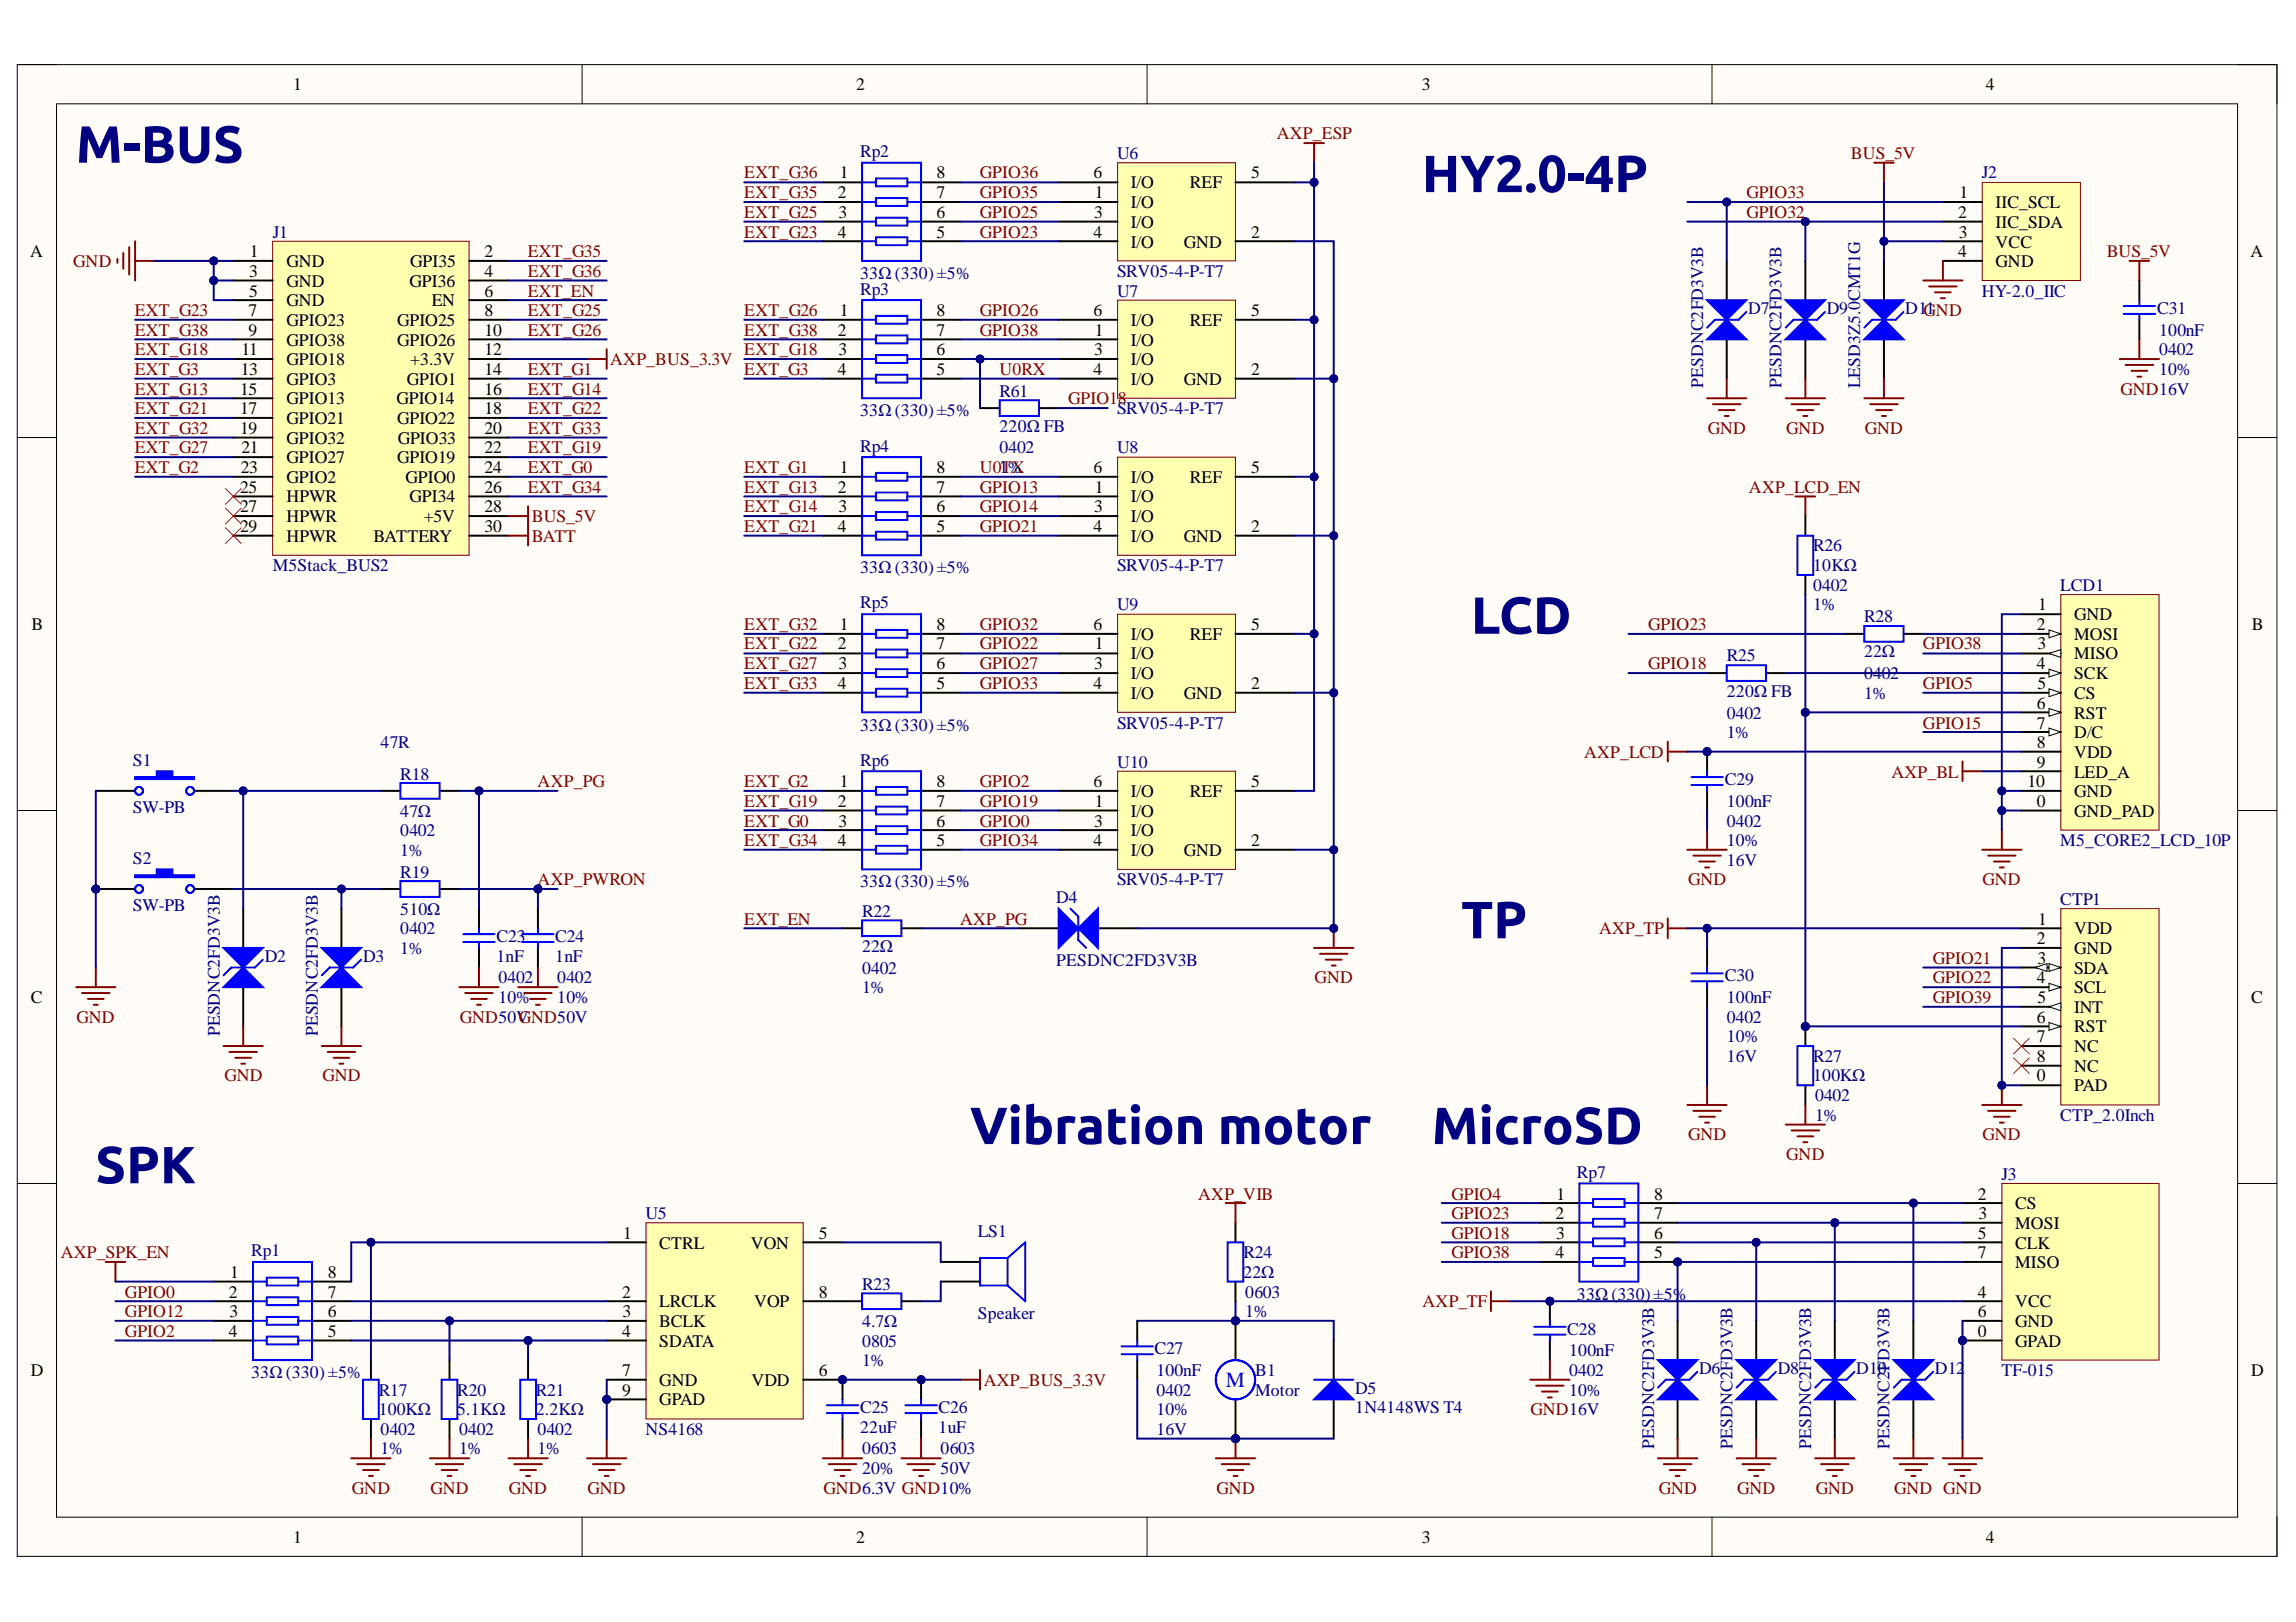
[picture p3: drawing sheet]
<svg xmlns="http://www.w3.org/2000/svg" width="297mm" height="210mm" viewBox="0 0 297 210" stroke-linecap="round" stroke-linejoin="round" font-family="sans-serif">
<defs><g id="words">
<g font-size="6.8" fill="#000080">
<text x="9.8" y="21.1">M-BUS</text>
<text x="184" y="24.9">HY2.0-4P</text>
<text x="190.3" y="82">LCD</text>
<text x="189" y="121.4">TP</text>
<text x="125.5" y="148.1">Vibration motor</text>
<text x="185.2" y="148.1">MicroSD</text>
<text x="12.4" y="153.1">SPK</text>
</g>
<text font-size="2.8" fill="#00f" x="158.6" y="179.5">M</text>
<g font-size="2.3">
<text x="37.9" y="11.7">1</text>
<text x="110.8" y="11.7">2</text>
<text x="184" y="11.7">3</text>
<text x="256.9" y="11.7">4</text>
<text x="108.6" y="23.1">1</text>
<text x="121.2" y="23.1">8</text>
<text x="141.5" y="23.1">6</text>
<text x="161.9" y="23.1">5</text>
<text x="108.4" y="25.6">2</text>
<text x="108.5" y="28.2">3</text>
<text x="121.2" y="25.6">7</text>
<text x="121.2" y="28.2">6</text>
<text x="141.6" y="28.2">3</text>
<text x="141.6" y="25.6">1</text>
<text x="146.3" y="26.9">I/O</text>
<text x="146.3" y="29.5">I/O</text>
<text x="146.3" y="24.4">I/O</text>
<text x="153.9" y="24.4">REF</text>
<text x="253.3" y="28.2">2</text>
<text x="253.5" y="25.6">1</text>
<text x="258.2" y="29.5">IIC_SDA</text>
<text x="258.2" y="26.9">IIC_SCL</text>
<text x="3.9" y="33.3">A</text>
<text x="32.2" y="35.9">3</text>
<text x="32.3" y="33.3">1</text>
<text x="37.1" y="34.6">GND</text>
<text x="53.1" y="34.6">GPI35</text>
<text x="62.7" y="33.3">2</text>
<text x="62.7" y="35.9">4</text>
<text x="108.4" y="30.8">4</text>
<text x="121.2" y="30.8">5</text>
<text x="141.5" y="30.8">4</text>
<text x="146.3" y="32">I/O</text>
<text x="153.2" y="32">GND</text>
<text x="161.9" y="30.8">2</text>
<text x="253.3" y="33.3">4</text>
<text x="253.4" y="30.8">3</text>
<text x="258.2" y="32">VCC</text>
<text x="258.2" y="34.6">GND</text>
<text x="291.2" y="33.3">A</text>
<text x="32.2" y="40.9">7</text>
<text x="32.2" y="38.4">5</text>
<text x="37.1" y="37.1">GND</text>
<text x="37.1" y="39.7">GND</text>
<text x="53" y="37.1">GPI36</text>
<text x="55.8" y="39.7">EN</text>
<text x="62.7" y="38.4">6</text>
<text x="62.7" y="40.9">8</text>
<text x="108.6" y="40.9">1</text>
<text x="121.2" y="40.9">8</text>
<text x="141.5" y="40.9">6</text>
<text x="161.9" y="40.9">5</text>
<text x="31.2" y="46">11</text>
<text x="32.2" y="43.5">9</text>
<text x="37.1" y="42.2">GPIO23</text>
<text x="37.1" y="44.7">GPIO38</text>
<text x="37.1" y="47.3">GPIO18</text>
<text x="51.4" y="42.2">GPIO25</text>
<text x="51.4" y="44.7">GPIO26</text>
<text x="53.1" y="47.3">+3.3V</text>
<text x="62.7" y="43.5">10</text>
<text x="62.7" y="46">12</text>
<text x="108.4" y="43.5">2</text>
<text x="108.5" y="46">3</text>
<text x="121.2" y="43.5">7</text>
<text x="121.2" y="46">6</text>
<text x="141.6" y="46">3</text>
<text x="141.6" y="43.5">1</text>
<text x="146.3" y="44.7">I/O</text>
<text x="146.3" y="47.3">I/O</text>
<text x="146.3" y="42.2">I/O</text>
<text x="153.9" y="42.2">REF</text>
<text x="31.1" y="51.1">15</text>
<text x="31.1" y="53.6">17</text>
<text x="31.1" y="48.5">13</text>
<text x="37.1" y="49.8">GPIO3</text>
<text x="37.1" y="52.3">GPIO13</text>
<text x="51.3" y="52.3">GPIO14</text>
<text x="52.6" y="49.8">GPIO1</text>
<text x="62.7" y="48.5">14</text>
<text x="62.7" y="51.1">16</text>
<text x="62.7" y="53.6">18</text>
<text x="108.4" y="48.5">4</text>
<text x="121.2" y="48.5">5</text>
<text x="141.5" y="48.5">4</text>
<text x="146.3" y="49.8">I/O</text>
<text x="153.2" y="49.8">GND</text>
<text x="161.9" y="48.5">2</text>
<text x="31.1" y="56.1">19</text>
<text x="31.2" y="58.7">21</text>
<text x="37.1" y="54.9">GPIO21</text>
<text x="37.1" y="57.4">GPIO32</text>
<text x="37.1" y="60">GPIO27</text>
<text x="51.4" y="54.9">GPIO22</text>
<text x="51.4" y="60">GPIO19</text>
<text x="51.4" y="57.4">GPIO33</text>
<text x="62.7" y="56.1">20</text>
<text x="62.7" y="58.7">22</text>
<text x="31.1" y="63.8">25</text>
<text x="31.1" y="61.2">23</text>
<text x="37.1" y="62.5">GPIO2</text>
<text x="37.1" y="65">HPWR</text>
<text x="52.5" y="62.5">GPIO0</text>
<text x="53" y="65">GPI34</text>
<text x="62.7" y="61.2">24</text>
<text x="62.7" y="63.8">26</text>
<text x="108.4" y="63.8">2</text>
<text x="108.6" y="61.2">1</text>
<text x="121.2" y="61.2">8</text>
<text x="121.2" y="63.8">7</text>
<text x="141.5" y="61.2">6</text>
<text x="141.6" y="63.8">1</text>
<text x="146.3" y="65">I/O</text>
<text x="146.3" y="62.5">I/O</text>
<text x="153.9" y="62.5">REF</text>
<text x="161.9" y="61.2">5</text>
<text x="31.1" y="68.8">29</text>
<text x="31.1" y="66.3">27</text>
<text x="37.1" y="70.1">HPWR</text>
<text x="37.1" y="67.6">HPWR</text>
<text x="48.3" y="70.1">BATTERY</text>
<text x="54.8" y="67.6">+5V</text>
<text x="62.7" y="66.3">28</text>
<text x="62.7" y="68.8">30</text>
<text x="108.4" y="68.8">4</text>
<text x="108.5" y="66.3">3</text>
<text x="121.2" y="66.3">6</text>
<text x="121.2" y="68.8">5</text>
<text x="141.5" y="68.8">4</text>
<text x="141.6" y="66.3">3</text>
<text x="146.3" y="67.6">I/O</text>
<text x="146.3" y="70.1">I/O</text>
<text x="153.2" y="70.1">GND</text>
<text x="161.9" y="68.8">2</text>
<text x="4.1" y="81.5">B</text>
<text x="108.6" y="81.5">1</text>
<text x="121.2" y="81.5">8</text>
<text x="141.5" y="81.5">6</text>
<text x="146.3" y="82.8">I/O</text>
<text x="153.9" y="82.8">REF</text>
<text x="161.9" y="81.5">5</text>
<text x="263.5" y="81.5">2</text>
<text x="263.7" y="79">1</text>
<text x="268.3" y="80.2">GND</text>
<text x="268.3" y="82.8">MOSI</text>
<text x="291.3" y="81.5">B</text>
<text x="108.4" y="84.1">2</text>
<text x="108.4" y="89.2">4</text>
<text x="108.5" y="86.6">3</text>
<text x="121.2" y="84.1">7</text>
<text x="121.2" y="86.6">6</text>
<text x="121.2" y="89.2">5</text>
<text x="141.5" y="89.2">4</text>
<text x="141.6" y="86.6">3</text>
<text x="141.6" y="84.1">1</text>
<text x="146.3" y="85.3">I/O</text>
<text x="146.3" y="87.9">I/O</text>
<text x="161.9" y="89.2">2</text>
<text x="263.5" y="86.6">4</text>
<text x="263.6" y="84.1">3</text>
<text x="263.6" y="89.2">5</text>
<text x="268.3" y="85.3">MISO</text>
<text x="268.3" y="87.9">SCK</text>
<text x="146.3" y="90.5">I/O</text>
<text x="153.2" y="90.5">GND</text>
<text x="263.5" y="91.7">6</text>
<text x="263.5" y="94.3">7</text>
<text x="268.3" y="90.5">CS</text>
<text x="268.3" y="93">RST</text>
<text x="268.3" y="95.5">D/C</text>
<text x="108.6" y="101.9">1</text>
<text x="121.2" y="101.9">8</text>
<text x="141.5" y="101.9">6</text>
<text x="161.9" y="101.9">5</text>
<text x="262.3" y="101.9">10</text>
<text x="263.5" y="96.8">8</text>
<text x="263.5" y="99.4">9</text>
<text x="268.3" y="98.1">VDD</text>
<text x="268.3" y="100.6">LED_A</text>
<text x="108.4" y="104.4">2</text>
<text x="108.5" y="107">3</text>
<text x="121.2" y="104.4">7</text>
<text x="121.2" y="107">6</text>
<text x="141.6" y="107">3</text>
<text x="141.6" y="104.4">1</text>
<text x="146.3" y="105.7">I/O</text>
<text x="146.3" y="103.2">I/O</text>
<text x="153.9" y="103.2">REF</text>
<text x="263.5" y="104.4">0</text>
<text x="268.3" y="103.2">GND</text>
<text x="268.3" y="105.7">GND_PAD</text>
<text x="108.4" y="109.5">4</text>
<text x="121.2" y="109.5">5</text>
<text x="141.5" y="109.5">4</text>
<text x="146.3" y="108.2">I/O</text>
<text x="146.3" y="110.8">I/O</text>
<text x="153.2" y="110.8">GND</text>
<text x="161.9" y="109.5">2</text>
<text x="263.7" y="119.6">1</text>
<text x="263.5" y="122.2">2</text>
<text x="263.6" y="124.7">3</text>
<text x="268.3" y="120.9">VDD</text>
<text x="268.3" y="123.5">GND</text>
<text x="268.3" y="126">SDA</text>
<text x="4" y="129.8">C</text>
<text x="263.5" y="127.3">4</text>
<text x="263.6" y="129.8">5</text>
<text x="268.3" y="128.5">SCL</text>
<text x="268.3" y="131.1">INT</text>
<text x="291.3" y="129.8">C</text>
<text x="263.5" y="132.3">6</text>
<text x="263.5" y="134.9">7</text>
<text x="263.5" y="137.4">8</text>
<text x="268.3" y="133.6">RST</text>
<text x="268.3" y="136.1">NC</text>
<text x="263.5" y="139.9">0</text>
<text x="268.3" y="138.7">NC</text>
<text x="268.3" y="141.2">PAD</text>
<text x="201.4" y="155.2">1</text>
<text x="214" y="155.2">8</text>
<text x="255.9" y="155.2">2</text>
<text x="80.6" y="160.3">1</text>
<text x="85.3" y="161.6">CTRL</text>
<text x="97.1" y="161.6">VON</text>
<text x="105.9" y="160.3">5</text>
<text x="201.2" y="157.8">2</text>
<text x="201.3" y="160.3">3</text>
<text x="214" y="157.8">7</text>
<text x="214" y="160.3">6</text>
<text x="255.9" y="160.3">5</text>
<text x="256" y="157.8">3</text>
<text x="260.7" y="156.5">CS</text>
<text x="260.7" y="159">MOSI</text>
<text x="260.7" y="161.6">CLK</text>
<text x="29.6" y="167.9">2</text>
<text x="29.8" y="165.4">1</text>
<text x="42.4" y="165.4">8</text>
<text x="42.4" y="167.9">7</text>
<text x="80.5" y="167.9">2</text>
<text x="105.9" y="167.9">8</text>
<text x="201.2" y="162.9">4</text>
<text x="214" y="162.9">5</text>
<text x="255.9" y="167.9">4</text>
<text x="255.9" y="162.9">7</text>
<text x="260.7" y="164.1">MISO</text>
<text x="29.6" y="173">4</text>
<text x="29.7" y="170.5">3</text>
<text x="42.4" y="170.5">6</text>
<text x="42.4" y="173">5</text>
<text x="80.5" y="173">4</text>
<text x="80.6" y="170.5">3</text>
<text x="85.3" y="169.2">LRCLK</text>
<text x="85.3" y="171.7">BCLK</text>
<text x="97.6" y="169.2">VOP</text>
<text x="255.9" y="170.5">6</text>
<text x="255.9" y="173">0</text>
<text x="260.7" y="169.2">VCC</text>
<text x="260.7" y="171.7">GND</text>
<text x="4" y="178.1">D</text>
<text x="80.5" y="178.1">7</text>
<text x="85.3" y="174.3">SDATA</text>
<text x="85.3" y="179.3">GND</text>
<text x="97.2" y="179.3">VDD</text>
<text x="105.9" y="178.1">6</text>
<text x="260.7" y="174.3">GPAD</text>
<text x="291.3" y="178.1">D</text>
<text x="80.5" y="180.6">9</text>
<text x="85.3" y="181.9">GPAD</text>
<text x="37.9" y="199.6">1</text>
<text x="110.8" y="199.6">2</text>
<text x="184" y="199.6">3</text>
<text x="256.9" y="199.6">4</text>
</g>
<g font-size="2.3" fill="#800000">
<text x="96.3" y="23.1">EXT_G36</text>
<text x="126.8" y="23.1">GPIO36</text>
<text x="165.2" y="18">AXP_ESP</text>
<text x="239.5" y="20.6">BUS_5V</text>
<text x="96.3" y="28.2">EXT_G25</text>
<text x="96.3" y="25.6">EXT_G35</text>
<text x="126.8" y="28.2">GPIO25</text>
<text x="126.8" y="25.6">GPIO35</text>
<text x="225.9" y="28.2">GPIO32</text>
<text x="225.9" y="25.6">GPIO33</text>
<text x="9.5" y="34.6">GND</text>
<text x="68.3" y="33.3">EXT_G35</text>
<text x="68.3" y="35.9">EXT_G36</text>
<text x="96.3" y="30.8">EXT_G23</text>
<text x="126.8" y="30.8">GPIO23</text>
<text x="272.6" y="33.3">BUS_5V</text>
<text x="17.4" y="40.9">EXT_G23</text>
<text x="68.3" y="40.9">EXT_G25</text>
<text x="68.3" y="38.4">EXT_EN</text>
<text x="96.3" y="40.9">EXT_G26</text>
<text x="126.8" y="40.9">GPIO26</text>
<text x="17.4" y="43.5">EXT_G38</text>
<text x="17.4" y="46">EXT_G18</text>
<text x="68.3" y="43.5">EXT_G26</text>
<text x="78.9" y="47.3">AXP_BUS_3.3V</text>
<text x="96.3" y="46">EXT_G18</text>
<text x="96.3" y="43.5">EXT_G38</text>
<text x="126.8" y="43.5">GPIO38</text>
<text x="17.4" y="48.5">EXT_G3</text>
<text x="17.4" y="51.1">EXT_G13</text>
<text x="17.4" y="53.6">EXT_G21</text>
<text x="68.3" y="48.5">EXT_G1</text>
<text x="68.3" y="51.1">EXT_G14</text>
<text x="68.3" y="53.6">EXT_G22</text>
<text x="96.3" y="48.5">EXT_G3</text>
<text x="129.3" y="48.5">U0RX</text>
<text x="138.2" y="52.3">GPIO18</text>
<text x="274.3" y="51.1">GND16V</text>
<text x="17.4" y="56.1">EXT_G32</text>
<text x="17.4" y="58.7">EXT_G27</text>
<text x="68.3" y="56.1">EXT_G33</text>
<text x="68.3" y="58.7">EXT_G19</text>
<text x="220.9" y="56.1">GND</text>
<text x="231.1" y="56.1">GND</text>
<text x="241.2" y="56.1">GND</text>
<text x="17.4" y="61.2">EXT_G2</text>
<text x="68.3" y="61.2">EXT_G0</text>
<text x="68.3" y="63.8">EXT_G34</text>
<text x="96.3" y="61.2">EXT_G1</text>
<text x="96.3" y="63.8">EXT_G13</text>
<text x="126.8" y="63.8">GPIO13</text>
<text x="126.8" y="61.2">U01T%</text>
<text x="130.9" y="61.2">X</text>
<text x="226.3" y="63.8">AXP_LCD_EN</text>
<text x="68.8" y="70.1">BATT</text>
<text x="68.8" y="67.6">BUS_5V</text>
<text x="96.3" y="68.8">EXT_G21</text>
<text x="96.3" y="66.3">EXT_G14</text>
<text x="126.8" y="68.8">GPIO21</text>
<text x="126.8" y="66.3">GPIO14</text>
<text x="96.3" y="81.5">EXT_G32</text>
<text x="126.8" y="81.5">GPIO32</text>
<text x="213.2" y="81.5">GPIO23</text>
<text x="96.3" y="89.2">EXT_G33</text>
<text x="96.3" y="86.6">EXT_G27</text>
<text x="96.3" y="84.1">EXT_G22</text>
<text x="126.8" y="89.2">GPIO33</text>
<text x="126.8" y="86.6">GPIO27</text>
<text x="126.8" y="84.1">GPIO22</text>
<text x="213.2" y="86.6">GPIO18</text>
<text x="248.8" y="84.1">GPIO38</text>
<text x="248.8" y="89.2">GPIO5</text>
<text x="248.8" y="94.3">GPIO15</text>
<text x="69.6" y="101.9">AXP_PG</text>
<text x="96.3" y="101.9">EXT_G2</text>
<text x="126.8" y="101.9">GPIO2</text>
<text x="204.9" y="98.1">AXP_LCD</text>
<text x="244.7" y="100.6">AXP_BL</text>
<text x="96.3" y="107">EXT_G0</text>
<text x="96.3" y="104.4">EXT_G19</text>
<text x="126.8" y="107">GPIO0</text>
<text x="126.8" y="104.4">GPIO19</text>
<text x="96.3" y="109.5">EXT_G34</text>
<text x="126.8" y="109.5">GPIO34</text>
<text x="69.6" y="114.6">AXP_PWRON</text>
<text x="96.3" y="119.6">EXT_EN</text>
<text x="124.2" y="119.6">AXP_PG</text>
<text x="218.4" y="114.6">GND</text>
<text x="256.5" y="114.6">GND</text>
<text x="206.9" y="120.9">AXP_TP</text>
<text x="250" y="124.7">GPIO21</text>
<text x="170.1" y="127.3">GND</text>
<text x="250" y="127.3">GPIO22</text>
<text x="250" y="129.8">GPIO39</text>
<text x="9.9" y="132.3">GND</text>
<text x="59.5" y="132.3">GND50V</text>
<text x="67.1" y="132.3">GND50V</text>
<text x="29" y="139.9">GND</text>
<text x="41.7" y="139.9">GND</text>
<text x="218.4" y="147.5">GND</text>
<text x="256.5" y="147.5">GND</text>
<text x="155" y="155.2">AXP_VIB</text>
<text x="187.8" y="155.2">GPIO4</text>
<text x="231.1" y="150.2">GND</text>
<text x="187.8" y="160.3">GPIO18</text>
<text x="187.8" y="157.8">GPIO23</text>
<text x="7.9" y="162.9">AXP_SPK_EN</text>
<text x="16.2" y="167.9">GPIO0</text>
<text x="187.8" y="162.9">GPIO38</text>
<text x="16.2" y="170.5">GPIO12</text>
<text x="16.2" y="173">GPIO2</text>
<text x="184" y="169.2">AXP_TF</text>
<text x="127.3" y="179.3">AXP_BUS_3.3V</text>
<text x="198" y="183.1">GND16V</text>
<text x="45.5" y="193.3">GND</text>
<text x="55.7" y="193.3">GND</text>
<text x="65.8" y="193.3">GND</text>
<text x="76" y="193.3">GND</text>
<text x="106.5" y="193.3">GND6.3V GND10%</text>
<text x="157.4" y="193.3">GND</text>
<text x="214.6" y="193.3">GND</text>
<text x="224.7" y="193.3">GND</text>
<text x="234.9" y="193.3">GND</text>
<text x="245.1" y="193.3">GND GND</text>
</g>
<g font-size="2.3" fill="#000080">
<text x="111.3" y="20.3">Rp2</text>
<text x="144.5" y="20.6">U6</text>
<text x="256.4" y="23.1">J2</text>
<text x="35.3" y="30.8">J1</text>
<text x="144.5" y="35.9">SRV05-4-P-T7</text>
<text x="111.3" y="38.1">Rp3</text>
<text x="111.3" y="36.1">33Ω (330) ±5%</text>
<text x="144.5" y="38.4">U7</text>
<text x="226.2" y="40.7">D7</text>
<text x="236.3" y="40.7">D9</text>
<text x="246.5" y="40.7">D1GND</text>
<text x="249.2" y="40.7">1</text>
<text x="256.4" y="38.4">HY-2.0_IIC</text>
<text x="279.1" y="40.7">C31</text>
<text x="279.3" y="46">0402</text>
<text x="279.3" y="43.5">100nF</text>
<text x="111.3" y="53.9">33Ω (330) ±5%</text>
<text x="129.3" y="51.3">R61</text>
<text x="144.5" y="53.6">SRV05-4-P-T7</text>
<text x="220.3" y="50.2" transform="rotate(-90 220.3 50.2)">PESDNC2FD3V3B</text>
<text x="230.5" y="50.2" transform="rotate(-90 230.5 50.2)">PESDNC2FD3V3B</text>
<text x="240.7" y="50.2" transform="rotate(-90 240.7 50.2)">LESD3Z5.0CMT1G</text>
<text x="279.3" y="48.5">10%</text>
<text x="111.3" y="58.4">Rp4</text>
<text x="129.3" y="58.7">0402</text>
<text x="129.3" y="55.9">220Ω FB</text>
<text x="144.5" y="58.7">U8</text>
<text x="234.6" y="71.4">R26</text>
<text x="35.3" y="73.9">M5Stack_BUS2</text>
<text x="111.3" y="74.2">33Ω (330) ±5%</text>
<text x="144.5" y="73.9">SRV05-4-P-T7</text>
<text x="234.6" y="76.4">0402</text>
<text x="234.6" y="73.9">10KΩ</text>
<text x="266.5" y="76.4">LCD1</text>
<text x="111.3" y="78.7">Rp5</text>
<text x="144.5" y="79">U9</text>
<text x="234.6" y="79">1%</text>
<text x="241.2" y="80.5">R28</text>
<text x="223.4" y="85.6">R25</text>
<text x="241.2" y="87.9">0402</text>
<text x="241.2" y="85.1">22Ω</text>
<text x="111.3" y="94.5">33Ω (330) ±5%</text>
<text x="144.5" y="94.3">SRV05-4-P-T7</text>
<text x="223.4" y="93">0402</text>
<text x="223.4" y="95.5">1%</text>
<text x="223.4" y="90.2">220Ω FB</text>
<text x="241.2" y="90.5">1%</text>
<text x="17.2" y="99.1">S1</text>
<text x="49.2" y="96.8">47R</text>
<text x="51.8" y="100.9">R18</text>
<text x="111.3" y="99.1">Rp6</text>
<text x="144.5" y="99.4">U10</text>
<text x="223.1" y="101.6">C29</text>
<text x="17.2" y="105.2">SW-PB</text>
<text x="51.8" y="105.7">47Ω</text>
<text x="223.4" y="107">0402</text>
<text x="223.4" y="104.4">100nF</text>
<text x="17.2" y="111.8">S2</text>
<text x="51.8" y="108.2">0402</text>
<text x="51.8" y="110.8">1%</text>
<text x="51.8" y="113.6">R19</text>
<text x="223.4" y="109.5">10%</text>
<text x="223.4" y="112">16V</text>
<text x="266.5" y="109.5">M5_CORE2_LCD_10P</text>
<text x="17.2" y="117.9">SW-PB</text>
<text x="51.8" y="118.4">510Ω</text>
<text x="111.3" y="114.8">33Ω (330) ±5%</text>
<text x="111.5" y="118.6">R22</text>
<text x="136.7" y="116.9">D4</text>
<text x="144.5" y="114.6">SRV05-4-P-T7</text>
<text x="266.5" y="117.1">CTP1</text>
<text x="34.3" y="124.5">D2</text>
<text x="47" y="124.5">D3</text>
<text x="51.8" y="120.9">0402</text>
<text x="51.8" y="123.5">1%</text>
<text x="64.2" y="121.9">C23</text>
<text x="64.2" y="124.5">1nF</text>
<text x="71.8" y="121.9">C24</text>
<text x="71.8" y="124.5">1nF</text>
<text x="111.5" y="126">0402</text>
<text x="111.5" y="123.2">22Ω</text>
<text x="136.7" y="125">PESDNC2FD3V3B</text>
<text x="64.5" y="127.3">0402</text>
<text x="64.5" y="129.8">10%</text>
<text x="72.1" y="127.3">0402</text>
<text x="72.1" y="129.8">10%</text>
<text x="111.5" y="128.5">1%</text>
<text x="223.1" y="127">C30</text>
<text x="223.4" y="129.8">100nF</text>
<text x="28.4" y="134.1" transform="rotate(-90 28.4 134.1)">PESDNC2FD3V3B</text>
<text x="41.1" y="134.1" transform="rotate(-90 41.1 134.1)">PESDNC2FD3V3B</text>
<text x="223.4" y="132.3">0402</text>
<text x="223.4" y="134.9">10%</text>
<text x="223.4" y="137.4">16V</text>
<text x="234.6" y="137.4">R27</text>
<text x="234.6" y="139.9">100KΩ</text>
<text x="234.8" y="142.5">0402</text>
<text x="234.8" y="145">1%</text>
<text x="266.5" y="145">CTP_2.0Inch</text>
<text x="204" y="152.5">Rp7</text>
<text x="258.9" y="152.7">J3</text>
<text x="83.5" y="157.8">U5</text>
<text x="126.5" y="160.1">LS1</text>
<text x="32.5" y="162.6">Rp1</text>
<text x="111.5" y="166.9">R23</text>
<text x="160.9" y="162.9">R24</text>
<text x="160.9" y="165.4">22Ω</text>
<text x="161.1" y="167.9">0603</text>
<text x="111.5" y="171.7">4.7Ω</text>
<text x="126.5" y="170.7">Speaker</text>
<text x="161.1" y="170.5">1%</text>
<text x="202.7" y="172.7">C28</text>
<text x="204" y="168.2">33Ω (330) ±5%</text>
<text x="32.5" y="178.3">33Ω (330) ±5%</text>
<text x="111.5" y="174.3">0805</text>
<text x="111.5" y="176.8">1%</text>
<text x="149.3" y="175.3">C27</text>
<text x="149.6" y="178.1">100nF</text>
<text x="162.4" y="178.1">B1</text>
<text x="203" y="178.1">0402</text>
<text x="203" y="175.5">100nF</text>
<text x="219.8" y="177.8">D6</text>
<text x="230" y="177.8">D8</text>
<text x="240.1" y="177.8">D10</text>
<text x="250.3" y="177.8">D12</text>
<text x="258.9" y="178.1">TF-015</text>
<text x="49" y="180.6">R17</text>
<text x="49" y="183.1">100KΩ</text>
<text x="49.2" y="185.7">0402</text>
<text x="59.1" y="180.6">R20</text>
<text x="59.1" y="183.1">5.1KΩ</text>
<text x="59.4" y="185.7">0402</text>
<text x="69.3" y="180.6">R21</text>
<text x="69.3" y="183.1">2.2KΩ</text>
<text x="69.6" y="185.7">0402</text>
<text x="83.5" y="185.7">NS4168</text>
<text x="111.3" y="182.9">C25</text>
<text x="111.3" y="185.4">22uF</text>
<text x="121.4" y="182.9">C26</text>
<text x="121.4" y="185.4">1uF</text>
<text x="149.6" y="180.6">0402</text>
<text x="149.6" y="183.1">10%</text>
<text x="149.6" y="185.7">16V</text>
<text x="162.4" y="180.6">Motor</text>
<text x="175.3" y="180.4">D5</text>
<text x="175.3" y="182.9">1N4148WS T4</text>
<text x="203" y="180.6">10%</text>
<text x="49.2" y="188.2">1%</text>
<text x="59.4" y="188.2">1%</text>
<text x="69.6" y="188.2">1%</text>
<text x="111.5" y="188.2">0603</text>
<text x="111.5" y="190.8">20%</text>
<text x="121.7" y="188.2">0603</text>
<text x="121.7" y="190.8">50V</text>
<text x="214" y="187.5" transform="rotate(-90 214 187.5)">PESDNC2FD3V3B</text>
<text x="224.2" y="187.5" transform="rotate(-90 224.2 187.5)">PESDNC2FD3V3B</text>
<text x="234.3" y="187.5" transform="rotate(-90 234.3 187.5)">PESDNC2FD3V3B</text>
<text x="244.5" y="187.5" transform="rotate(-90 244.5 187.5)">PESDNC2FD3V3B</text>
</g>
</g></defs>
<path d="M2.2 8.4h292.4v193h-292.4z" fill-rule="evenodd" fill="#fffcf8"/>
<path d="M2.2 8.4h292.4v193h-292.4z" fill="none" stroke="#000" stroke-width=".13"/>
<path d="M7.3 13.4h282.2v182.9h-282.2z" fill-rule="evenodd" fill="#fffcf8"/>
<g fill="none" stroke="#000" stroke-width=".13">
<path d="M2.2 8.4h5.1M7.3 13.4h282.2v182.9h-282.2zM75.3 8.4v5M148.4 8.4v5M221.5 8.4v5M289.5 8.4h5.1v5M2.2 56.6h5.1M289.5 56.6h5.1M2.2 104.9h5.1M289.5 104.9h5.1M2.2 153.2h5.1M289.5 153.2h5.1"/>
<path d="M75.3 196.3v5.1M148.4 196.3v5.1M221.5 196.3v5.1M294.6 196.3v5.1"/>
</g>
<path d="M251.4 188.7h5M252.1 189.5h3.6M252.9 190.2h2M253.6 191h.5M253.9 186.2v2.5" fill="none" stroke="#800000" stroke-width=".25"/>
<circle cx="200.5" cy="168.4" r=".51" fill="#000080"/>
<circle cx="200.5" cy="168.4" r=".51" fill="none" stroke="#000080" stroke-width=".13"/>
<path d="M200.5 168.4v2.5M200.5 173.5v2.5" fill="none" stroke="#000" stroke-width=".25"/>
<circle cx="200.5" cy="168.4" r=".51" fill="#000080"/>
<circle cx="200.5" cy="168.4" r=".51" fill="none" stroke="#000080" stroke-width=".13"/>
<path d="M198.5 171.7h4M198.5 172.7h4M200.5 170.9v.8M200.5 172.7v.8" fill="none" stroke="#00f" stroke-width=".25"/>
<path d="M198 178.5h5M198.7 179.3h3.6M200.5 176v2.5M199.5 180.1h2M200.3 180.8h.5" fill="none" stroke="#800000" stroke-width=".25"/>
<path d="M12.4 102.3h5.1M25.1 102.3h5.1" fill="none" stroke="#000" stroke-width=".25"/>
<path d="M17.5 100.6h2.8v-.8h2v.8h2.8v.2h-7.6z" fill-rule="evenodd" fill="#00f"/>
<g fill="none" stroke="#00f" stroke-width=".25">
<path d="M17.5 100.6h2.8v-.8h2v.8h2.8v.2h-7.6z"/>
<circle cx="18" cy="102.3" r=".51"/>
<circle cx="24.6" cy="102.3" r=".51"/>
</g>
<circle cx="12.4" cy="115" r=".51" fill="#000080"/>
<circle cx="12.4" cy="115" r=".51" fill="none" stroke="#000080" stroke-width=".13"/>
<path d="M12.4 115h5.1" fill="none" stroke="#000" stroke-width=".25"/>
<circle cx="12.4" cy="115" r=".51" fill="#000080"/>
<circle cx="12.4" cy="115" r=".51" fill="none" stroke="#000080" stroke-width=".13"/>
<path d="M25.1 115h5.1" fill="none" stroke="#000" stroke-width=".25"/>
<path d="M17.5 113.3h2.8v-.8h2v.8h2.8v.2h-7.6z" fill-rule="evenodd" fill="#00f"/>
<g fill="none" stroke="#00f" stroke-width=".25">
<path d="M17.5 113.3h2.8v-.8h2v.8h2.8v.2h-7.6z"/>
<circle cx="18" cy="115" r=".51"/>
<circle cx="24.6" cy="115" r=".51"/>
</g>
<path d="M9.9 127.7h5M10.6 128.5h3.6M11.4 129.3h2M12.1 130h.6M12.4 125.2v2.5" fill="none" stroke="#800000" stroke-width=".25"/>
<path d="M256.4 23.6h12.7v12.7h-12.7z" fill-rule="evenodd" fill="#ffffb0"/>
<path d="M256.4 23.6h12.7v12.7h-12.7z" fill="none" stroke="#800000" stroke-width=".13"/>
<path d="M251.4 31.2h5M251.4 28.7h5M251.4 26.1h5M251.4 33.8h5" fill="none" stroke="#000" stroke-width=".25"/>
<path d="M248.8 36.3h5.1M249.6 37.1h3.5M250.3 37.8h2.1M251.1 38.6h.5M251.4 33.8v2.5" fill="none" stroke="#800000" stroke-width=".25"/>
<path d="M35.3 31.2h25.4v40.7h-25.4z" fill-rule="evenodd" fill="#ffffb0"/>
<path d="M35.3 31.2h25.4v40.7h-25.4z" fill="none" stroke="#800000" stroke-width=".13"/>
<g fill="none" stroke="#000" stroke-width=".25">
<path d="M30.2 33.8h5.1M30.2 36.3h5.1M30.2 38.8h5.1M60.7 33.8h5.1M60.7 36.3h5.1M60.7 38.8h5.1M30.2 41.4h5.1M30.2 43.9h5.1M30.2 46.5h5.1M30.2 49h5.1M30.2 51.5h5.1M30.2 54.1h5.1"/>
<path d="M30.2 56.6h5.1M30.2 59.2h5.1M60.7 41.4h5.1M60.7 43.9h5.1M60.7 46.5h5.1M60.7 49h5.1M60.7 51.5h5.1M60.7 54.1h5.1M60.7 56.6h5.1M60.7 59.2h5.1M30.2 61.7h5.1M30.2 64.2h5.1"/>
<path d="M30.2 69.3h5.1M30.2 66.8h5.1M60.7 61.7h5.1M60.7 64.2h5.1M60.7 69.3h5.1M60.7 66.8h5.1M109 168.4h2.5M116.6 168.4h2.6M121.7 165.9h5.1M121.7 163.3h5.1"/>
</g>
<g fill="none" stroke="#800000" stroke-width=".25">
<path d="M15.2 33.5v.5M16 32.7v2.1M16.7 32v3.5M17.5 31.2v5.1M17.5 33.8h2.5M65.8 69.3h2.5M65.8 66.8h2.5M68.3 65.5v5.1M75.9 188.7h5.1M76.7 189.5h3.6M77.5 190.2h2M78.2 191h.5"/>
<path d="M78.5 186.2v2.5"/>
</g>
<path d="M29.2 68.3l2 2M29.2 65.8l2 2M29.2 63.2l2 2.1M31.2 68.3l-2 2M31.2 65.8l-2 2M31.2 63.2l-2 2.1" fill="none" stroke="#f00" stroke-width=".13"/>
<path d="M111.5 167.4h5.1v2h-5.1zM130.3 162.8l2.3-2v7.6l-2.3-2M130.3 162.8v3.6M130.3 162.8h-3.5v3.6h3.5" fill="none" stroke="#00f" stroke-width=".25"/>
<circle cx="119.2" cy="178.6" r=".51" fill="#000080"/>
<circle cx="119.2" cy="178.6" r=".51" fill="none" stroke="#000080" stroke-width=".13"/>
<path d="M119.2 178.5v2.6M119.2 183.6v2.6" fill="none" stroke="#000" stroke-width=".25"/>
<circle cx="119.2" cy="178.6" r=".51" fill="#000080"/>
<circle cx="119.2" cy="178.6" r=".51" fill="none" stroke="#000080" stroke-width=".13"/>
<path d="M117.1 181.9h4.1M117.1 182.9h4.1M119.2 181.1v.8M119.2 182.9v.7" fill="none" stroke="#00f" stroke-width=".25"/>
<path d="M116.6 188.7h5.1M117.4 189.5h3.5M118.1 190.2h2.1M118.9 191h.5M119.2 186.2v2.5" fill="none" stroke="#800000" stroke-width=".25"/>
<circle cx="109" cy="178.6" r=".51" fill="#000080"/>
<circle cx="109" cy="178.6" r=".51" fill="none" stroke="#000080" stroke-width=".13"/>
<circle cx="78.5" cy="181.1" r=".51" fill="#000080"/>
<circle cx="78.5" cy="181.1" r=".51" fill="none" stroke="#000080" stroke-width=".13"/>
<path d="M83.6 158.2h20.3v25.4h-20.3z" fill-rule="evenodd" fill="#ffffb0"/>
<path d="M83.6 158.2h20.3v25.4h-20.3z" fill="none" stroke="#800000" stroke-width=".13"/>
<path d="M78.5 160.8h5.1M78.5 168.4h5.1M78.5 170.9h5.1M78.5 173.5h5.1M78.5 178.5h5.1M103.9 160.8h5.1M103.9 168.4h5.1M103.9 178.5h5.1" fill="none" stroke="#000" stroke-width=".25"/>
<circle cx="109" cy="178.6" r=".51" fill="#000080"/>
<circle cx="109" cy="178.6" r=".51" fill="none" stroke="#000080" stroke-width=".13"/>
<path d="M78.5 181.1h5.1" fill="none" stroke="#000" stroke-width=".25"/>
<circle cx="78.5" cy="181.1" r=".51" fill="#000080"/>
<circle cx="78.5" cy="181.1" r=".51" fill="none" stroke="#000080" stroke-width=".13"/>
<circle cx="109" cy="178.6" r=".51" fill="#000080"/>
<circle cx="109" cy="178.6" r=".51" fill="none" stroke="#000080" stroke-width=".13"/>
<path d="M109 178.5v2.6M109 183.6v2.6" fill="none" stroke="#000" stroke-width=".25"/>
<circle cx="109" cy="178.6" r=".51" fill="#000080"/>
<circle cx="109" cy="178.6" r=".51" fill="none" stroke="#000080" stroke-width=".13"/>
<path d="M107 181.9h4M107 182.9h4M109 181.1v.8M109 182.9v.7" fill="none" stroke="#00f" stroke-width=".25"/>
<path d="M106.5 188.7h5M107.2 189.5h3.6M108 190.2h2M108.7 191h.6M109 186.2v2.5" fill="none" stroke="#800000" stroke-width=".25"/>
<circle cx="159.8" cy="170.9" r=".51" fill="#000080"/>
<circle cx="159.8" cy="170.9" r=".51" fill="none" stroke="#000080" stroke-width=".13"/>
<circle cx="159.8" cy="186.2" r=".51" fill="#000080"/>
<circle cx="159.8" cy="186.2" r=".51" fill="none" stroke="#000080" stroke-width=".13"/>
<path d="M159.8 170.9v5.1" fill="none" stroke="#000" stroke-width=".25"/>
<circle cx="159.8" cy="170.9" r=".51" fill="#000080"/>
<circle cx="159.8" cy="170.9" r=".51" fill="none" stroke="#000080" stroke-width=".13"/>
<path d="M159.8 181.1v5.1" fill="none" stroke="#000" stroke-width=".25"/>
<circle cx="159.8" cy="186.2" r=".51" fill="#000080"/>
<circle cx="159.8" cy="186.2" r=".51" fill="none" stroke="#000080" stroke-width=".13"/>
<g fill="none" stroke="#00f" stroke-width=".25">
<path d="M51.8 101.3h5.1v2.1h-5.1zM51.8 114h5.1v2.1h-5.1zM34 124.2l-1 1h-3.1l-1 1M59.9 120.9h4.1M59.9 121.9h4.1M62 120.1v.8M62 121.9v.8M67.6 120.9h4M67.6 121.9h4M69.6 120.1v.8M69.6 121.9v.8"/>
<circle cx="159.8" cy="178.6" r="2.54"/>
</g>
<path d="M75.9 46.5h2.6M78.5 45.2v2.5M59.4 127.7h5.1M60.2 128.5h3.5M60.9 129.3h2.1M61.7 130h.5M62 125.2v2.5M67 127.7h5.1M67.8 128.5h3.6M68.6 129.3h2M69.3 130h.5M69.6 125.2v2.5" fill="none" stroke="#800000" stroke-width=".25"/>
<path d="M31.5 117.6v5.1M49.3 102.3h2.5M49.3 115h2.5M56.9 102.3h2.5M56.9 115h2.5M62 117.6v2.5M69.6 117.6v2.5M31.5 127.7v5.1M62 122.7v2.5M69.6 122.7v2.5" fill="none" stroke="#000" stroke-width=".25"/>
<path d="M28.9 122.7h5.1l-2.5 2.5z" fill="#00f"/>
<path d="M28.9 122.7h5.1l-2.5 2.5z" fill="none" stroke="#00f" stroke-width=".25"/>
<path d="M28.9 127.7l2.6-2.5 2.5 2.5z" fill="#00f"/>
<path d="M28.9 127.7l2.6-2.5 2.5 2.5zM46.7 124.2l-1 1h-3.1l-1 1" fill="none" stroke="#00f" stroke-width=".25"/>
<path d="M44.2 117.6v5.1M44.2 127.7v5.1" fill="none" stroke="#000" stroke-width=".25"/>
<path d="M41.6 122.7h5.1l-2.5 2.5z" fill="#00f"/>
<path d="M41.6 122.7h5.1l-2.5 2.5z" fill="none" stroke="#00f" stroke-width=".25"/>
<path d="M41.6 127.7l2.6-2.5 2.5 2.5z" fill="#00f"/>
<path d="M41.6 127.7l2.6-2.5 2.5 2.5z" fill="none" stroke="#00f" stroke-width=".25"/>
<path d="M28.9 135.4h5.1M29.7 136.1h3.5M30.4 136.9h2.1M31.2 137.7h.5M31.5 132.8v2.6M41.6 135.4h5.1M42.4 136.1h3.5M43.2 136.9h2M43.9 137.7h.5M44.2 132.8v2.6" fill="none" stroke="#800000" stroke-width=".25"/>
<circle cx="69.6" cy="115" r=".51" fill="#000080"/>
<circle cx="69.6" cy="115" r=".51" fill="none" stroke="#000080" stroke-width=".13"/>
<path d="M159.8 158.2v2.6M159.8 165.9v2.5M172.5 173.5v5M172.5 181.1v5.1" fill="none" stroke="#000" stroke-width=".25"/>
<path d="M158.8 160.8h2.1v5.1h-2.1z" fill="none" stroke="#00f" stroke-width=".25"/>
<path d="M172.5 178.5l2.6 2.6h-5.1z" fill="#00f"/>
<path d="M170 178.5h5.1M172.5 178.5l2.6 2.6h-5.1z" fill="none" stroke="#00f" stroke-width=".25"/>
<path d="M158.6 155.7h2.5M159.8 155.7v2.5M157.3 188.7h5.1M158.1 189.5h3.5M158.8 190.2h2.1M159.6 191h.5M159.8 186.2v2.5" fill="none" stroke="#800000" stroke-width=".25"/>
<circle cx="159.8" cy="186.2" r=".51" fill="#000080"/>
<circle cx="159.8" cy="186.2" r=".51" fill="none" stroke="#000080" stroke-width=".13"/>
<g fill="none" stroke="#000" stroke-width=".25">
<path d="M27.6 165.9h5.1M27.6 168.4h5.1M27.6 170.9h5.1M27.6 173.5h5.1M40.4 165.9h5M40.4 168.4h5M40.4 170.9h5M40.4 173.5h5M48 176v2.5M58.2 176v2.5M68.3 176v2.5M147.1 170.9v2.6"/>
<path d="M147.1 176v2.5M48 183.6v2.6M58.2 183.6v2.6M68.3 183.6v2.6"/>
</g>
<g fill="none" stroke="#00f" stroke-width=".25">
<path d="M32.7 165.9h1.8M32.7 168.4h1.8M32.7 170.9h1.8M32.7 163.3h7.7v12.7h-7.7zM32.7 173.5h1.8M34.5 165.3h4.1v1.1h-4.1zM34.5 167.9h4.1v1h-4.1zM34.5 170.4h4.1v1h-4.1zM34.5 173h4.1v1h-4.1zM38.6 173.5h1.8M38.6 165.9h1.8M38.6 168.4h1.8"/>
<path d="M38.6 170.9h1.8M47 178.5h2v5.1h-2zM57.1 178.5h2.1v5.1h-2.1zM67.3 178.5h2v5.1h-2zM145.1 174.2h4.1M145.1 175.3h4.1M147.1 173.5v.7M147.1 175.3v.7"/>
</g>
<g fill="none" stroke="#800000" stroke-width=".25">
<path d="M13.7 163.3h2.5M14.9 163.3v2.6M124.2 178.5h2.6M126.8 177.3v2.5M192.9 167.1v2.6M192.9 168.4h2.5M45.4 188.7h5.1M46.2 189.5h3.6M47 190.2h2M47.7 191h.5M48 186.2v2.5M55.6 188.7h5.1"/>
<path d="M56.4 189.5h3.5M57.1 190.2h2.1M57.9 191h.5M58.2 186.2v2.5M65.8 188.7h5.1M66.5 189.5h3.6M67.3 190.2h2M68.1 191h.5M68.3 186.2v2.5"/>
</g>
<circle cx="217" cy="163.3" r=".51" fill="#000080"/>
<circle cx="217" cy="163.3" r=".51" fill="none" stroke="#000080" stroke-width=".13"/>
<path d="M199.2 155.7h5.1M199.2 158.2h5.1M212 155.7h5M212 158.2h5M199.2 160.8h5.1M199.2 163.3h5.1M212 160.8h5M212 163.3h5" fill="none" stroke="#000" stroke-width=".25"/>
<circle cx="217" cy="163.3" r=".51" fill="#000080"/>
<circle cx="217" cy="163.3" r=".51" fill="none" stroke="#000080" stroke-width=".13"/>
<g fill="none" stroke="#00f" stroke-width=".25">
<path d="M204.3 153.2h7.7v12.7h-7.7zM204.3 155.7h1.8M204.3 158.2h1.8M206.1 155.2h4.1v1h-4.1zM206.1 157.7h4.1v1h-4.1zM210.2 155.7h1.8M210.2 158.2h1.8M204.3 160.8h1.8M204.3 163.3h1.8M206.1 160.3h4.1v1h-4.1zM206.1 162.8h4.1v1h-4.1zM210.2 160.8h1.8"/>
<path d="M210.2 163.3h1.8"/>
</g>
<circle cx="253.9" cy="173.5" r=".51" fill="#000080"/>
<circle cx="253.9" cy="173.5" r=".51" fill="none" stroke="#000080" stroke-width=".13"/>
<path d="M259 153.2h20.3v22.8h-20.3z" fill-rule="evenodd" fill="#ffffb0"/>
<path d="M259 153.2h20.3v22.8h-20.3z" fill="none" stroke="#800000" stroke-width=".13"/>
<path d="M253.9 155.7h5.1M253.9 158.2h5.1M253.9 168.4h5.1M253.9 160.8h5.1M253.9 170.9h5.1M253.9 163.3h5.1M253.9 173.5h5.1" fill="none" stroke="#000" stroke-width=".25"/>
<circle cx="253.9" cy="173.5" r=".51" fill="#000080"/>
<circle cx="253.9" cy="173.5" r=".51" fill="none" stroke="#000080" stroke-width=".13"/>
<path d="M247.5 170.9v5.1M247.5 181.1v5.1" fill="none" stroke="#000" stroke-width=".25"/>
<path d="M250.1 177.5l-1 1h-3.1l-1 1.1" fill="none" stroke="#00f" stroke-width=".25"/>
<path d="M245 176h5.1l-2.6 2.5z" fill="#00f"/>
<path d="M245 176h5.1l-2.6 2.5z" fill="none" stroke="#00f" stroke-width=".25"/>
<path d="M247.5 178.5l2.6 2.6h-5.1z" fill="#00f"/>
<path d="M239.9 177.5l-1 1h-3.1l-1 1.1M247.5 178.5l2.6 2.6h-5.1z" fill="none" stroke="#00f" stroke-width=".25"/>
<path d="M237.4 170.9v5.1M237.4 181.1v5.1" fill="none" stroke="#000" stroke-width=".25"/>
<path d="M234.8 176h5.1l-2.5 2.5z" fill="#00f"/>
<path d="M234.8 176h5.1l-2.5 2.5z" fill="none" stroke="#00f" stroke-width=".25"/>
<path d="M237.4 178.5l2.5 2.6h-5.1z" fill="#00f"/>
<path d="M229.7 177.5l-1 1h-3l-1 1.1M237.4 178.5l2.5 2.6h-5.1z" fill="none" stroke="#00f" stroke-width=".25"/>
<path d="M227.2 170.9v5.1M227.2 181.1v5.1" fill="none" stroke="#000" stroke-width=".25"/>
<path d="M224.7 176h5l-2.5 2.5z" fill="#00f"/>
<path d="M224.7 176h5l-2.5 2.5z" fill="none" stroke="#00f" stroke-width=".25"/>
<path d="M224.7 181.1l2.5-2.6 2.5 2.6z" fill="#00f"/>
<path d="M219.6 177.5l-1 1h-3.1l-1 1.1M224.7 181.1l2.5-2.6 2.5 2.6z" fill="none" stroke="#00f" stroke-width=".25"/>
<path d="M217 170.9v5.1M217 181.1v5.1" fill="none" stroke="#000" stroke-width=".25"/>
<path d="M214.5 176h5.1l-2.6 2.5z" fill="#00f"/>
<path d="M214.5 176h5.1l-2.6 2.5z" fill="none" stroke="#00f" stroke-width=".25"/>
<path d="M217 178.5l2.6 2.6h-5.1z" fill="#00f"/>
<path d="M217 178.5l2.6 2.6h-5.1z" fill="none" stroke="#00f" stroke-width=".25"/>
<g fill="none" stroke="#800000" stroke-width=".25">
<path d="M214.5 188.7h5.1M215.3 189.5h3.5M216 190.2h2M216.8 191h.5M217 186.2v2.5M224.7 188.7h5M225.4 189.5h3.6M226.2 190.2h2M227 191h.5M227.2 186.2v2.5M234.8 188.7h5.1M235.6 189.5h3.5"/>
<path d="M236.4 190.2h2M237.1 191h.5M237.4 186.2v2.5M245 188.7h5.1M245.8 189.5h3.5M246.5 190.2h2.1M247.3 191h.5M247.5 186.2v2.5"/>
</g>
<path d="M266.6 76.9h12.7v30.5h-12.7z" fill-rule="evenodd" fill="#ffffb0"/>
<path d="M266.6 76.9h12.7v30.5h-12.7z" fill="none" stroke="#800000" stroke-width=".13"/>
<path d="M261.5 79.5h5.1M261.5 82h5.1" fill="none" stroke="#000" stroke-width=".25"/>
<path d="M265.1 81.5l1.5 .5-1.5 .5z" fill="#f8fcff"/>
<path d="M265.1 81.5l1.5 .5-1.5 .5z" fill="none" stroke="#000" stroke-width=".13"/>
<path d="M261.5 84.6h5.1" fill="none" stroke="#000" stroke-width=".25"/>
<path d="M265.1 84.6l1.5-.5v1z" fill="#f8fcff"/>
<path d="M265.1 84.6l1.5-.5v1z" fill="none" stroke="#000" stroke-width=".13"/>
<path d="M261.5 87.1h5.1" fill="none" stroke="#000" stroke-width=".25"/>
<path d="M265.1 86.6l1.5 .5-1.5 .5z" fill="#f8fcff"/>
<path d="M265.1 86.6l1.5 .5-1.5 .5z" fill="none" stroke="#000" stroke-width=".13"/>
<path d="M261.5 89.7h5.1" fill="none" stroke="#000" stroke-width=".25"/>
<path d="M265.1 89.1l1.5 .6-1.5 .5z" fill="#f8fcff"/>
<path d="M265.1 89.1l1.5 .6-1.5 .5z" fill="none" stroke="#000" stroke-width=".13"/>
<path d="M261.5 92.2h5.1" fill="none" stroke="#000" stroke-width=".25"/>
<path d="M265.1 91.7l1.5 .5-1.5 .5z" fill="#f8fcff"/>
<path d="M265.1 91.7l1.5 .5-1.5 .5z" fill="none" stroke="#000" stroke-width=".13"/>
<path d="M261.5 94.7h5.1" fill="none" stroke="#000" stroke-width=".25"/>
<path d="M265.1 94.2l1.5 .5-1.5 .5z" fill="#f8fcff"/>
<path d="M265.1 94.2l1.5 .5-1.5 .5z" fill="none" stroke="#000" stroke-width=".13"/>
<path d="M261.5 97.3h5.1M261.5 99.8h5.1M261.5 102.3h5.1M261.5 104.9h5.1" fill="none" stroke="#000" stroke-width=".25"/>
<path d="M266.6 117.6h12.7v25.4h-12.7z" fill-rule="evenodd" fill="#ffffb0"/>
<path d="M266.6 117.6h12.7v25.4h-12.7z" fill="none" stroke="#800000" stroke-width=".13"/>
<path d="M261.5 120.1h5.1M261.5 122.7h5.1M261.5 125.2h5.1" fill="none" stroke="#000" stroke-width=".25"/>
<path d="M265.1 124.7l1.5 .5-1.5 .5z" fill="#f8fcff"/>
<path d="M265.1 124.7l1.5 .5-1.5 .5z" fill="none" stroke="#000" stroke-width=".13"/>
<path d="M263.3 125.2l1.5-.5v1z" fill="#f8fcff"/>
<path d="M263.3 125.2l1.5-.5v1z" fill="none" stroke="#000" stroke-width=".13"/>
<path d="M261.5 127.8h5.1" fill="none" stroke="#000" stroke-width=".25"/>
<path d="M265.1 127.2l1.5 .6-1.5 .5z" fill="#f8fcff"/>
<path d="M265.1 127.2l1.5 .6-1.5 .5z" fill="none" stroke="#000" stroke-width=".13"/>
<path d="M261.5 130.3h5.1" fill="none" stroke="#000" stroke-width=".25"/>
<path d="M265.1 130.3l1.5-.5v1z" fill="#f8fcff"/>
<path d="M265.1 130.3l1.5-.5v1z" fill="none" stroke="#000" stroke-width=".13"/>
<path d="M261.5 132.8h5.1" fill="none" stroke="#000" stroke-width=".25"/>
<path d="M265.1 132.3l1.5 .5-1.5 .5z" fill="#f8fcff"/>
<path d="M265.1 132.3l1.5 .5-1.5 .5z" fill="none" stroke="#000" stroke-width=".13"/>
<path d="M261.5 135.4h5.1M261.5 137.9h5.1M261.5 140.4h5.1" fill="none" stroke="#000" stroke-width=".25"/>
<path d="M256.4 143h5.1M257.2 143.8h3.6M258 144.5h2M258.7 145.3h.5M259 140.4v2.6" fill="none" stroke="#800000" stroke-width=".25"/>
<circle cx="259" cy="140.4" r=".51" fill="#000080"/>
<circle cx="259" cy="140.4" r=".51" fill="none" stroke="#000080" stroke-width=".13"/>
<path d="M220.9 122.7v2.5M220.9 127.8v2.5" fill="none" stroke="#000" stroke-width=".25"/>
<path d="M218.8 126h4.1M218.8 127h4.1M220.9 125.2v.8M220.9 127v.8" fill="none" stroke="#00f" stroke-width=".25"/>
<path d="M256.4 110h5.1M257.2 110.7h3.6M258 111.5h2M258.7 112.3h.5M259 107.4v2.6M218.3 143h5.1M219.1 143.8h3.5M219.8 144.5h2.1M220.6 145.3h.5M220.9 140.4v2.6" fill="none" stroke="#800000" stroke-width=".25"/>
<path d="M260.5 136.9l2 2M260.5 134.4l2 2M262.5 136.9l-2 2M262.5 134.4l-2 2" fill="none" stroke="#f00" stroke-width=".13"/>
<circle cx="220.9" cy="97.3" r=".51" fill="#000080"/>
<circle cx="220.9" cy="97.3" r=".51" fill="none" stroke="#000080" stroke-width=".13"/>
<path d="M220.9 97.3v2.5M220.9 102.3v2.6" fill="none" stroke="#000" stroke-width=".25"/>
<circle cx="220.9" cy="97.3" r=".51" fill="#000080"/>
<circle cx="220.9" cy="97.3" r=".51" fill="none" stroke="#000080" stroke-width=".13"/>
<path d="M220.9 99.8v.8M218.8 100.6h4.1M218.8 101.6h4.1M220.9 101.6v.7" fill="none" stroke="#00f" stroke-width=".25"/>
<path d="M215.8 96v2.5M215.8 97.3h2.5M253.9 98.5v2.6M253.9 99.8h2.5M215.8 118.9v2.5M218.3 110h5.1M219.1 110.7h3.5M219.8 111.5h2.1M220.6 112.3h.5M220.9 107.4v2.6M215.8 120.1h2.5" fill="none" stroke="#800000" stroke-width=".25"/>
<circle cx="233.6" cy="132.8" r=".51" fill="#000080"/>
<circle cx="233.6" cy="132.8" r=".51" fill="none" stroke="#000080" stroke-width=".13"/>
<path d="M233.6 132.8v2.6" fill="none" stroke="#000" stroke-width=".25"/>
<circle cx="233.6" cy="132.8" r=".51" fill="#000080"/>
<circle cx="233.6" cy="132.8" r=".51" fill="none" stroke="#000080" stroke-width=".13"/>
<path d="M233.6 33.8v5M233.6 43.9v5.1M233.6 66.8v2.5M233.6 74.4v2.5M220.9 87.1h2.5M228.5 87.1h2.5M238.6 82h2.6M246.3 82h2.5M233.6 140.4v2.6" fill="none" stroke="#000" stroke-width=".25"/>
<path d="M236.1 40.4l-1 1h-3.1l-1 1M232.5 69.3h2.1v5.1h-2.1zM223.4 86.1h5.1v2h-5.1zM241.2 81h5.1v2h-5.1zM232.5 135.4h2.1v5h-2.1z" fill="none" stroke="#00f" stroke-width=".25"/>
<path d="M232.3 64.2h2.5M233.6 64.2v2.6M231 145.5h5.1M231.8 146.3h3.5M232.5 147.1h2.1M233.3 147.8h.5M233.6 143v2.5" fill="none" stroke="#800000" stroke-width=".25"/>
<path d="M231 38.8h5.1l-2.5 2.6z" fill="#00f"/>
<path d="M231 38.8h5.1l-2.5 2.6z" fill="none" stroke="#00f" stroke-width=".25"/>
<path d="M231 43.9l2.6-2.5 2.5 2.5z" fill="#00f"/>
<path d="M225.9 40.4l-1 1h-3l-1 1M231 43.9l2.6-2.5 2.5 2.5z" fill="none" stroke="#00f" stroke-width=".25"/>
<path d="M223.4 33.8v5M223.4 43.9v5.1" fill="none" stroke="#000" stroke-width=".25"/>
<path d="M220.9 38.8h5l-2.5 2.6z" fill="#00f"/>
<path d="M220.9 38.8h5l-2.5 2.6z" fill="none" stroke="#00f" stroke-width=".25"/>
<path d="M220.9 43.9l2.5-2.5 2.5 2.5z" fill="#00f"/>
<path d="M274.7 39.6h4.1M276.8 38.8v.8M220.9 43.9l2.5-2.5 2.5 2.5zM274.7 40.6h4.1M276.8 40.6v.8" fill="none" stroke="#00f" stroke-width=".25"/>
<g fill="none" stroke="#800000" stroke-width=".25">
<path d="M275.5 33.8h2.5M276.8 33.8v2.5M220.9 51.5h5M221.6 52.3h3.6M222.4 53.1h2M223.1 53.8h.5M223.4 49v2.5M231 51.5h5.1M231.8 52.3h3.5M232.5 53.1h2.1M233.3 53.8h.5M233.6 49v2.5"/>
<path d="M274.2 46.5h5.1M275 47.2h3.6M275.8 48h2M276.5 48.7h.5M276.8 43.9v2.6"/>
</g>
<path d="M243.7 33.8v5M276.8 36.3v2.5M243.7 43.9v5.1M276.8 41.4v2.5" fill="none" stroke="#000" stroke-width=".25"/>
<path d="M241.2 43.9l2.5-2.5 2.6 2.5z" fill="#00f"/>
<path d="M241.2 43.9l2.5-2.5 2.6 2.5zM246.3 40.4l-1 1h-3.1l-1 1" fill="none" stroke="#00f" stroke-width=".25"/>
<path d="M241.2 38.8h5.1l-2.6 2.6z" fill="#00f"/>
<g fill="none" stroke="#00f" stroke-width=".25">
<path d="M241.2 38.8h5.1l-2.6 2.6zM111.5 99.8h7.7v12.7h-7.7zM111.5 102.3h1.8M111.5 104.9h1.8M111.5 107.4h1.8M111.5 110h1.8M113.3 101.8h4.1v1.1h-4.1zM113.3 104.4h4.1v1h-4.1zM113.3 106.9h4.1v1h-4.1zM113.3 109.5h4.1v1h-4.1zM117.4 102.3h1.8M117.4 104.9h1.8"/>
<path d="M117.4 107.4h1.8M117.4 110h1.8"/>
</g>
<path d="M242.5 21.1h2.5M243.7 21.1v2.5M241.2 51.5h5.1M242 52.3h3.5M242.7 53.1h2M243.5 53.8h.5M243.7 49v2.5" fill="none" stroke="#800000" stroke-width=".25"/>
<path d="M106.5 102.3h5M106.5 104.9h5M106.5 107.4h5M106.5 110h5M119.2 102.3h5M119.2 104.9h5M119.2 107.4h5M119.2 110h5" fill="none" stroke="#000" stroke-width=".25"/>
<path d="M144.6 99.8h15.2v12.7h-15.2z" fill-rule="evenodd" fill="#ffffb0"/>
<path d="M144.6 99.8h15.2v12.7h-15.2z" fill="none" stroke="#800000" stroke-width=".13"/>
<g fill="none" stroke="#000" stroke-width=".25">
<path d="M106.5 82h5M106.5 84.6h5M106.5 87.1h5M106.5 89.6h5M119.2 82h5M119.2 84.6h5M119.2 87.1h5M119.2 89.6h5M137 104.9h7.6M137 110h7.6M137 107.4h7.6M137 102.3h7.6"/>
<path d="M159.8 110h7.7M159.8 102.3h7.7"/>
</g>
<g fill="none" stroke="#00f" stroke-width=".25">
<path d="M111.5 79.5h7.7v12.7h-7.7zM111.5 82h1.8M111.5 84.6h1.8M111.5 87.1h1.8M111.5 89.6h1.8M113.3 81.5h4.1v1h-4.1zM113.3 84.1h4.1v1h-4.1zM113.3 86.6h4.1v1h-4.1zM113.3 89.1h4.1v1.1h-4.1zM117.4 82h1.8M117.4 84.6h1.8M117.4 87.1h1.8"/>
<path d="M117.4 89.6h1.8"/>
</g>
<path d="M144.6 79.5h15.2v12.7h-15.2z" fill-rule="evenodd" fill="#ffffb0"/>
<path d="M144.6 79.5h15.2v12.7h-15.2z" fill="none" stroke="#800000" stroke-width=".13"/>
<g fill="none" stroke="#000" stroke-width=".25">
<path d="M106.5 61.7h5M106.5 64.2h5M106.5 66.8h5M106.5 69.3h5M119.2 61.7h5M119.2 64.2h5M119.2 66.8h5M119.2 69.3h5M137 84.6h7.6M137 89.6h7.6M137 87.1h7.6M137 82h7.6"/>
<path d="M159.8 89.6h7.7M159.8 82h7.7"/>
</g>
<g fill="none" stroke="#00f" stroke-width=".25">
<path d="M111.5 59.2h7.7v12.7h-7.7zM111.5 61.7h1.8M111.5 64.2h1.8M111.5 66.8h1.8M111.5 69.3h1.8M113.3 61.2h4.1v1h-4.1zM113.3 63.7h4.1v1.1h-4.1zM113.3 66.3h4.1v1h-4.1zM113.3 68.8h4.1v1h-4.1zM117.4 61.7h1.8M117.4 64.2h1.8M117.4 66.8h1.8"/>
<path d="M117.4 69.3h1.8"/>
</g>
<path d="M144.6 59.2h15.2v12.7h-15.2z" fill-rule="evenodd" fill="#ffffb0"/>
<path d="M144.6 59.2h15.2v12.7h-15.2z" fill="none" stroke="#800000" stroke-width=".13"/>
<g fill="none" stroke="#000" stroke-width=".25">
<path d="M106.5 41.4h5M106.5 43.9h5M106.5 46.5h5M106.5 49h5M119.2 41.4h5M119.2 43.9h5M119.2 46.5h5M119.2 49h5M137 64.2h7.6M137 69.3h7.6M137 66.8h7.6M137 61.7h7.6"/>
<path d="M159.8 69.3h7.7M159.8 61.7h7.7"/>
</g>
<g fill="none" stroke="#00f" stroke-width=".25">
<path d="M111.5 38.8h7.7v12.7h-7.7zM111.5 41.4h1.8M111.5 43.9h1.8M111.5 46.5h1.8M111.5 49h1.8M113.3 40.9h4.1v1h-4.1zM113.3 43.4h4.1v1h-4.1zM113.3 46h4.1v1h-4.1zM113.3 48.5h4.1v1h-4.1zM117.4 41.4h1.8M117.4 43.9h1.8M117.4 46.5h1.8"/>
<path d="M117.4 49h1.8"/>
</g>
<path d="M144.6 38.8h15.2v12.7h-15.2z" fill-rule="evenodd" fill="#ffffb0"/>
<path d="M144.6 38.8h15.2v12.7h-15.2z" fill="none" stroke="#800000" stroke-width=".13"/>
<g fill="none" stroke="#000" stroke-width=".25">
<path d="M106.5 23.6h5M106.5 26.1h5M106.5 28.7h5M106.5 31.2h5M119.2 23.6h5M119.2 26.1h5M119.2 28.7h5M119.2 31.2h5M137 43.9h7.6M137 49h7.6M137 46.5h7.6M137 41.4h7.6"/>
<path d="M159.8 49h7.7M159.8 41.4h7.7"/>
</g>
<g fill="none" stroke="#00f" stroke-width=".25">
<path d="M111.5 21.1h7.7v12.7h-7.7zM111.5 23.6h1.8M111.5 26.1h1.8M111.5 28.7h1.8M111.5 31.2h1.8M113.3 23.1h4.1v1h-4.1zM113.3 25.6h4.1v1h-4.1zM113.3 28.2h4.1v1h-4.1zM113.3 30.7h4.1v1h-4.1zM117.4 23.6h1.8M117.4 26.1h1.8M117.4 28.7h1.8"/>
<path d="M117.4 31.2h1.8"/>
</g>
<path d="M144.6 21.1h15.2v12.7h-15.2z" fill-rule="evenodd" fill="#ffffb0"/>
<path d="M144.6 21.1h15.2v12.7h-15.2z" fill="none" stroke="#800000" stroke-width=".13"/>
<path d="M137 26.1h7.6M137 31.2h7.6M137 28.7h7.6M137 23.6h7.6M159.8 31.2h7.7M159.8 23.6h7.7" fill="none" stroke="#000" stroke-width=".25"/>
<path d="M168.7 18.5h2.6M170 18.5v2.6M170 122.7h5.1M170.8 123.4h3.5M171.5 124.2h2.1M172.3 125h.5M172.5 120.1v2.6" fill="none" stroke="#800000" stroke-width=".25"/>
<circle cx="172.5" cy="120.1" r=".51" fill="#000080"/>
<circle cx="172.5" cy="120.1" r=".51" fill="none" stroke="#000080" stroke-width=".13"/>
<path d="M109 120.1h2.5M116.6 120.1h2.6M131.9 120.1h5.1M142 120.1h5.1" fill="none" stroke="#000" stroke-width=".25"/>
<path d="M111.5 119.1h5.1v2h-5.1zM138.5 117.6l1 1v3l1 1.1" fill="none" stroke="#00f" stroke-width=".25"/>
<path d="M137 117.6l2.5 2.5-2.5 2.6z" fill="#00f"/>
<path d="M137 117.6l2.5 2.5-2.5 2.6z" fill="none" stroke="#00f" stroke-width=".25"/>
<path d="M139.5 120.1l2.5-2.5v5.1z" fill="#00f"/>
<path d="M129.3 51.8h5.1v2h-5.1zM139.5 120.1l2.5-2.5v5.1z" fill="none" stroke="#00f" stroke-width=".25"/>
<path d="M126.8 52.8h2.5M134.4 52.8h2.6" fill="none" stroke="#000" stroke-width=".25"/>
<path d="M217 160.8h36.9" fill="none" stroke="#000080" stroke-width=".25"/>
<circle cx="227.2" cy="160.8" r=".51" fill="#000080"/>
<circle cx="227.2" cy="160.8" r=".51" fill="none" stroke="#000080" stroke-width=".13"/>
<path d="M217 158.2h36.9" fill="none" stroke="#000080" stroke-width=".25"/>
<circle cx="237.4" cy="158.2" r=".51" fill="#000080"/>
<circle cx="237.4" cy="158.2" r=".51" fill="none" stroke="#000080" stroke-width=".13"/>
<path d="M217 155.7h36.9" fill="none" stroke="#000080" stroke-width=".25"/>
<circle cx="247.5" cy="155.7" r=".51" fill="#000080"/>
<circle cx="247.5" cy="155.7" r=".51" fill="none" stroke="#000080" stroke-width=".13"/>
<path d="M12.4 102.3v22.9" fill="none" stroke="#000080" stroke-width=".25"/>
<circle cx="12.4" cy="115" r=".51" fill="#000080"/>
<circle cx="12.4" cy="115" r=".51" fill="none" stroke="#000080" stroke-width=".13"/>
<path d="M30.2 102.3h19.1" fill="none" stroke="#000080" stroke-width=".25"/>
<circle cx="31.5" cy="102.3" r=".51" fill="#000080"/>
<circle cx="31.5" cy="102.3" r=".51" fill="none" stroke="#000080" stroke-width=".13"/>
<path d="M30.2 115h19.1" fill="none" stroke="#000080" stroke-width=".25"/>
<circle cx="44.2" cy="115" r=".51" fill="#000080"/>
<circle cx="44.2" cy="115" r=".51" fill="none" stroke="#000080" stroke-width=".13"/>
<path d="M218.3 26.1h33.1" fill="none" stroke="#000080" stroke-width=".25"/>
<circle cx="223.4" cy="26.1" r=".51" fill="#000080"/>
<circle cx="223.4" cy="26.1" r=".51" fill="none" stroke="#000080" stroke-width=".13"/>
<path d="M218.3 28.7h33.1" fill="none" stroke="#000080" stroke-width=".25"/>
<circle cx="233.6" cy="28.7" r=".51" fill="#000080"/>
<circle cx="233.6" cy="28.7" r=".51" fill="none" stroke="#000080" stroke-width=".13"/>
<path d="M27.6 33.8h2.6" fill="none" stroke="#000080" stroke-width=".25"/>
<circle cx="27.6" cy="33.8" r=".51" fill="#000080"/>
<circle cx="27.6" cy="33.8" r=".51" fill="none" stroke="#000080" stroke-width=".13"/>
<path d="M27.6 36.3h2.6" fill="none" stroke="#000080" stroke-width=".25"/>
<circle cx="27.6" cy="36.3" r=".51" fill="#000080"/>
<circle cx="27.6" cy="36.3" r=".51" fill="none" stroke="#000080" stroke-width=".13"/>
<g fill="none" stroke="#000080" stroke-width=".25">
<path d="M20 33.8h7.6v5h2.6M65.8 33.8h12.7M65.8 36.3h12.7M65.8 38.8h12.7M17.5 41.4h12.7M17.5 43.9h12.7M17.5 46.5h12.7M17.5 49h12.7M17.5 51.5h12.7M17.5 54.1h12.7M17.5 56.6h12.7M17.5 59.2h12.7"/>
<path d="M65.8 41.4h12.7M65.8 43.9h12.7M65.8 49h12.7M65.8 51.5h12.7M65.8 54.1h12.7M65.8 56.6h12.7M65.8 59.2h12.7M17.5 61.7h12.7M65.8 61.7h12.7M65.8 64.2h12.7"/>
</g>
<circle cx="27.6" cy="33.8" r=".51" fill="#000080"/>
<circle cx="27.6" cy="33.8" r=".51" fill="none" stroke="#000080" stroke-width=".13"/>
<circle cx="27.6" cy="36.3" r=".51" fill="#000080"/>
<circle cx="27.6" cy="36.3" r=".51" fill="none" stroke="#000080" stroke-width=".13"/>
<path d="M109 160.8h12.7v2.5M109 178.5h15.2M121.7 165.9v2.5h-2.5" fill="none" stroke="#000080" stroke-width=".25"/>
<circle cx="119.2" cy="178.6" r=".51" fill="#000080"/>
<circle cx="119.2" cy="178.6" r=".51" fill="none" stroke="#000080" stroke-width=".13"/>
<circle cx="109" cy="178.6" r=".51" fill="#000080"/>
<circle cx="109" cy="178.6" r=".51" fill="none" stroke="#000080" stroke-width=".13"/>
<path d="M78.5 178.5v7.7" fill="none" stroke="#000080" stroke-width=".25"/>
<circle cx="78.5" cy="181.1" r=".51" fill="#000080"/>
<circle cx="78.5" cy="181.1" r=".51" fill="none" stroke="#000080" stroke-width=".13"/>
<path d="M59.4 102.3h12.7" fill="none" stroke="#000080" stroke-width=".25"/>
<circle cx="62" cy="102.3" r=".51" fill="#000080"/>
<circle cx="62" cy="102.3" r=".51" fill="none" stroke="#000080" stroke-width=".13"/>
<path d="M59.4 115h12.7" fill="none" stroke="#000080" stroke-width=".25"/>
<circle cx="69.6" cy="115" r=".51" fill="#000080"/>
<circle cx="69.6" cy="115" r=".51" fill="none" stroke="#000080" stroke-width=".13"/>
<path d="M69.6 115v2.6" fill="none" stroke="#000080" stroke-width=".25"/>
<circle cx="69.6" cy="115" r=".51" fill="#000080"/>
<circle cx="69.6" cy="115" r=".51" fill="none" stroke="#000080" stroke-width=".13"/>
<path d="M62 102.3v15.3" fill="none" stroke="#000080" stroke-width=".25"/>
<circle cx="62" cy="102.3" r=".51" fill="#000080"/>
<circle cx="62" cy="102.3" r=".51" fill="none" stroke="#000080" stroke-width=".13"/>
<path d="M44.2 115v2.6" fill="none" stroke="#000080" stroke-width=".25"/>
<circle cx="44.2" cy="115" r=".51" fill="#000080"/>
<circle cx="44.2" cy="115" r=".51" fill="none" stroke="#000080" stroke-width=".13"/>
<path d="M31.5 102.3v15.3" fill="none" stroke="#000080" stroke-width=".25"/>
<circle cx="31.5" cy="102.3" r=".51" fill="#000080"/>
<circle cx="31.5" cy="102.3" r=".51" fill="none" stroke="#000080" stroke-width=".13"/>
<path d="M159.8 186.2h12.7" fill="none" stroke="#000080" stroke-width=".25"/>
<circle cx="159.8" cy="186.2" r=".51" fill="#000080"/>
<circle cx="159.8" cy="186.2" r=".51" fill="none" stroke="#000080" stroke-width=".13"/>
<path d="M159.8 168.4v2.5h12.7v2.6" fill="none" stroke="#000080" stroke-width=".25"/>
<circle cx="159.8" cy="170.9" r=".51" fill="#000080"/>
<circle cx="159.8" cy="170.9" r=".51" fill="none" stroke="#000080" stroke-width=".13"/>
<path d="M147.1 170.9h12.7" fill="none" stroke="#000080" stroke-width=".25"/>
<circle cx="159.8" cy="170.9" r=".51" fill="#000080"/>
<circle cx="159.8" cy="170.9" r=".51" fill="none" stroke="#000080" stroke-width=".13"/>
<path d="M147.1 178.5v7.7h12.7" fill="none" stroke="#000080" stroke-width=".25"/>
<circle cx="159.8" cy="186.2" r=".51" fill="#000080"/>
<circle cx="159.8" cy="186.2" r=".51" fill="none" stroke="#000080" stroke-width=".13"/>
<path d="M78.5 173.5h-10.2v2.5" fill="none" stroke="#000080" stroke-width=".25"/>
<circle cx="68.3" cy="173.5" r=".51" fill="#000080"/>
<circle cx="68.3" cy="173.5" r=".51" fill="none" stroke="#000080" stroke-width=".13"/>
<path d="M45.4 173.5h22.9" fill="none" stroke="#000080" stroke-width=".25"/>
<circle cx="68.3" cy="173.5" r=".51" fill="#000080"/>
<circle cx="68.3" cy="173.5" r=".51" fill="none" stroke="#000080" stroke-width=".13"/>
<path d="M78.5 170.9h-20.3v5.1" fill="none" stroke="#000080" stroke-width=".25"/>
<circle cx="58.2" cy="170.9" r=".51" fill="#000080"/>
<circle cx="58.2" cy="170.9" r=".51" fill="none" stroke="#000080" stroke-width=".13"/>
<path d="M45.4 170.9h12.8" fill="none" stroke="#000080" stroke-width=".25"/>
<circle cx="58.2" cy="170.9" r=".51" fill="#000080"/>
<circle cx="58.2" cy="170.9" r=".51" fill="none" stroke="#000080" stroke-width=".13"/>
<path d="M45.4 168.4h33.1M78.5 160.8h-33.1v5.1" fill="none" stroke="#000080" stroke-width=".25"/>
<circle cx="48" cy="160.8" r=".51" fill="#000080"/>
<circle cx="48" cy="160.8" r=".51" fill="none" stroke="#000080" stroke-width=".13"/>
<path d="M48 160.8v15.2" fill="none" stroke="#000080" stroke-width=".25"/>
<circle cx="48" cy="160.8" r=".51" fill="#000080"/>
<circle cx="48" cy="160.8" r=".51" fill="none" stroke="#000080" stroke-width=".13"/>
<path d="M186.5 158.2h12.7M186.5 155.7h12.7M14.9 165.9h12.7M186.5 160.8h12.7M186.5 163.3h12.7M253.9 170.9v2.6" fill="none" stroke="#000080" stroke-width=".25"/>
<circle cx="253.9" cy="173.5" r=".51" fill="#000080"/>
<circle cx="253.9" cy="173.5" r=".51" fill="none" stroke="#000080" stroke-width=".13"/>
<path d="M253.9 173.5v12.7" fill="none" stroke="#000080" stroke-width=".25"/>
<circle cx="253.9" cy="173.5" r=".51" fill="#000080"/>
<circle cx="253.9" cy="173.5" r=".51" fill="none" stroke="#000080" stroke-width=".13"/>
<path d="M195.4 168.4h58.5" fill="none" stroke="#000080" stroke-width=".25"/>
<circle cx="200.5" cy="168.4" r=".51" fill="#000080"/>
<circle cx="200.5" cy="168.4" r=".51" fill="none" stroke="#000080" stroke-width=".13"/>
<path d="M253.9 163.3h-36.9v7.6" fill="none" stroke="#000080" stroke-width=".25"/>
<circle cx="217" cy="163.3" r=".51" fill="#000080"/>
<circle cx="217" cy="163.3" r=".51" fill="none" stroke="#000080" stroke-width=".13"/>
<path d="M227.2 160.8v10.1" fill="none" stroke="#000080" stroke-width=".25"/>
<circle cx="227.2" cy="160.8" r=".51" fill="#000080"/>
<circle cx="227.2" cy="160.8" r=".51" fill="none" stroke="#000080" stroke-width=".13"/>
<path d="M237.4 158.2v12.7" fill="none" stroke="#000080" stroke-width=".25"/>
<circle cx="237.4" cy="158.2" r=".51" fill="#000080"/>
<circle cx="237.4" cy="158.2" r=".51" fill="none" stroke="#000080" stroke-width=".13"/>
<path d="M247.5 155.7v15.2" fill="none" stroke="#000080" stroke-width=".25"/>
<circle cx="247.5" cy="155.7" r=".51" fill="#000080"/>
<circle cx="247.5" cy="155.7" r=".51" fill="none" stroke="#000080" stroke-width=".13"/>
<path d="M248.8 130.3h12.7M248.8 127.8h12.7M248.8 125.2h12.7M261.5 122.7h-2.5v17.7h2.5" fill="none" stroke="#000080" stroke-width=".25"/>
<circle cx="259" cy="140.4" r=".51" fill="#000080"/>
<circle cx="259" cy="140.4" r=".51" fill="none" stroke="#000080" stroke-width=".13"/>
<path d="M261.5 79.5h-2.5v27.9M220.9 130.3v10.1" fill="none" stroke="#000080" stroke-width=".25"/>
<circle cx="259" cy="102.3" r=".51" fill="#000080"/>
<circle cx="259" cy="102.3" r=".51" fill="none" stroke="#000080" stroke-width=".13"/>
<circle cx="259" cy="104.9" r=".51" fill="#000080"/>
<circle cx="259" cy="104.9" r=".51" fill="none" stroke="#000080" stroke-width=".13"/>
<path d="M259 104.9h2.5" fill="none" stroke="#000080" stroke-width=".25"/>
<circle cx="259" cy="104.9" r=".51" fill="#000080"/>
<circle cx="259" cy="104.9" r=".51" fill="none" stroke="#000080" stroke-width=".13"/>
<path d="M259 102.3h2.5" fill="none" stroke="#000080" stroke-width=".25"/>
<circle cx="259" cy="102.3" r=".51" fill="#000080"/>
<circle cx="259" cy="102.3" r=".51" fill="none" stroke="#000080" stroke-width=".13"/>
<path d="M218.3 97.3h43.2" fill="none" stroke="#000080" stroke-width=".25"/>
<circle cx="220.9" cy="97.3" r=".51" fill="#000080"/>
<circle cx="220.9" cy="97.3" r=".51" fill="none" stroke="#000080" stroke-width=".13"/>
<path d="M248.8 89.7h12.7M248.8 84.6h12.7M248.8 82h12.7M248.8 94.7h12.7M256.4 99.8h5.1M220.9 104.9v2.5M218.3 120.1h43.2" fill="none" stroke="#000080" stroke-width=".25"/>
<circle cx="220.9" cy="120.1" r=".51" fill="#000080"/>
<circle cx="220.9" cy="120.1" r=".51" fill="none" stroke="#000080" stroke-width=".13"/>
<path d="M220.9 120.1v2.6" fill="none" stroke="#000080" stroke-width=".25"/>
<circle cx="220.9" cy="120.1" r=".51" fill="#000080"/>
<circle cx="220.9" cy="120.1" r=".51" fill="none" stroke="#000080" stroke-width=".13"/>
<path d="M233.6 76.9v55.9h27.9" fill="none" stroke="#000080" stroke-width=".25"/>
<circle cx="233.6" cy="92.2" r=".51" fill="#000080"/>
<circle cx="233.6" cy="92.2" r=".51" fill="none" stroke="#000080" stroke-width=".13"/>
<circle cx="233.6" cy="132.8" r=".51" fill="#000080"/>
<circle cx="233.6" cy="132.8" r=".51" fill="none" stroke="#000080" stroke-width=".13"/>
<path d="M233.6 92.2h27.9" fill="none" stroke="#000080" stroke-width=".25"/>
<circle cx="233.6" cy="92.2" r=".51" fill="#000080"/>
<circle cx="233.6" cy="92.2" r=".51" fill="none" stroke="#000080" stroke-width=".13"/>
<path d="M223.4 26.1v7.7M210.7 87.1h10.2M210.7 82h27.9M231 87.1h30.5" fill="none" stroke="#000080" stroke-width=".25"/>
<circle cx="223.4" cy="26.1" r=".51" fill="#000080"/>
<circle cx="223.4" cy="26.1" r=".51" fill="none" stroke="#000080" stroke-width=".13"/>
<path d="M233.6 28.7v5.1" fill="none" stroke="#000080" stroke-width=".25"/>
<circle cx="233.6" cy="28.7" r=".51" fill="#000080"/>
<circle cx="233.6" cy="28.7" r=".51" fill="none" stroke="#000080" stroke-width=".13"/>
<path d="M243.7 31.2h7.7" fill="none" stroke="#000080" stroke-width=".25"/>
<circle cx="243.7" cy="31.2" r=".51" fill="#000080"/>
<circle cx="243.7" cy="31.2" r=".51" fill="none" stroke="#000080" stroke-width=".13"/>
<path d="M243.7 23.6v10.2" fill="none" stroke="#000080" stroke-width=".25"/>
<circle cx="243.7" cy="31.2" r=".51" fill="#000080"/>
<circle cx="243.7" cy="31.2" r=".51" fill="none" stroke="#000080" stroke-width=".13"/>
<g fill="none" stroke="#000080" stroke-width=".25">
<path d="M124.2 46.5h12.8M124.2 41.4h12.8M124.2 43.9h12.8M96.3 61.7h10.2M96.3 64.2h10.2M96.3 66.8h10.2M96.3 69.3h10.2M124.2 61.7h12.8M124.2 64.2h12.8M124.2 66.8h12.8M124.2 69.3h12.8M96.3 82h10.2"/>
<path d="M96.3 84.6h10.2M96.3 87.1h10.2M96.3 89.6h10.2M124.2 82h12.8M124.2 84.6h12.8M124.2 87.1h12.8M124.2 89.6h12.8M96.3 102.3h10.2M96.3 104.9h10.2M96.3 107.4h10.2M96.3 110h10.2M124.2 102.3h12.8"/>
<path d="M124.2 104.9h12.8M124.2 107.4h12.8M124.2 110h12.8M14.9 168.4h12.7M14.9 170.9h12.7M14.9 173.5h12.7"/>
</g>
<circle cx="126.8" cy="46.5" r=".51" fill="#000080"/>
<circle cx="126.8" cy="46.5" r=".51" fill="none" stroke="#000080" stroke-width=".13"/>
<g fill="none" stroke="#000080" stroke-width=".25">
<path d="M96.3 23.6h10.2M96.3 26.1h10.2M96.3 28.7h10.2M96.3 31.2h10.2M124.2 23.6h12.8M124.2 26.1h12.8M124.2 28.7h12.8M124.2 31.2h12.8M96.3 49h10.2M96.3 41.4h10.2M96.3 43.9h10.2M96.3 46.5h10.2"/>
<path d="M124.2 49h12.8M167.5 82h2.5"/>
</g>
<circle cx="170" cy="82" r=".51" fill="#000080"/>
<circle cx="170" cy="82" r=".51" fill="none" stroke="#000080" stroke-width=".13"/>
<path d="M167.5 61.7h2.5" fill="none" stroke="#000080" stroke-width=".25"/>
<circle cx="170" cy="61.7" r=".51" fill="#000080"/>
<circle cx="170" cy="61.7" r=".51" fill="none" stroke="#000080" stroke-width=".13"/>
<path d="M167.5 41.4h2.5" fill="none" stroke="#000080" stroke-width=".25"/>
<circle cx="170" cy="41.4" r=".51" fill="#000080"/>
<circle cx="170" cy="41.4" r=".51" fill="none" stroke="#000080" stroke-width=".13"/>
<path d="M170 21.1v2.5" fill="none" stroke="#000080" stroke-width=".25"/>
<circle cx="170" cy="23.6" r=".51" fill="#000080"/>
<circle cx="170" cy="23.6" r=".51" fill="none" stroke="#000080" stroke-width=".13"/>
<path d="M167.5 89.6h5" fill="none" stroke="#000080" stroke-width=".25"/>
<circle cx="172.5" cy="89.6" r=".51" fill="#000080"/>
<circle cx="172.5" cy="89.6" r=".51" fill="none" stroke="#000080" stroke-width=".13"/>
<path d="M167.5 69.3h5" fill="none" stroke="#000080" stroke-width=".25"/>
<circle cx="172.5" cy="69.3" r=".51" fill="#000080"/>
<circle cx="172.5" cy="69.3" r=".51" fill="none" stroke="#000080" stroke-width=".13"/>
<path d="M167.5 49h5" fill="none" stroke="#000080" stroke-width=".25"/>
<circle cx="172.5" cy="49" r=".51" fill="#000080"/>
<circle cx="172.5" cy="49" r=".51" fill="none" stroke="#000080" stroke-width=".13"/>
<path d="M167.5 31.2h5v78.8h-5M65.8 46.5h10.1" fill="none" stroke="#000080" stroke-width=".25"/>
<circle cx="172.5" cy="49" r=".51" fill="#000080"/>
<circle cx="172.5" cy="49" r=".51" fill="none" stroke="#000080" stroke-width=".13"/>
<circle cx="172.5" cy="69.3" r=".51" fill="#000080"/>
<circle cx="172.5" cy="69.3" r=".51" fill="none" stroke="#000080" stroke-width=".13"/>
<circle cx="172.5" cy="89.6" r=".51" fill="#000080"/>
<circle cx="172.5" cy="89.6" r=".51" fill="none" stroke="#000080" stroke-width=".13"/>
<circle cx="172.5" cy="110" r=".51" fill="#000080"/>
<circle cx="172.5" cy="110" r=".51" fill="none" stroke="#000080" stroke-width=".13"/>
<path d="M167.5 23.6h2.5v78.7h-2.5" fill="none" stroke="#000080" stroke-width=".25"/>
<circle cx="170" cy="23.6" r=".51" fill="#000080"/>
<circle cx="170" cy="23.6" r=".51" fill="none" stroke="#000080" stroke-width=".13"/>
<circle cx="170" cy="41.4" r=".51" fill="#000080"/>
<circle cx="170" cy="41.4" r=".51" fill="none" stroke="#000080" stroke-width=".13"/>
<circle cx="170" cy="61.7" r=".51" fill="#000080"/>
<circle cx="170" cy="61.7" r=".51" fill="none" stroke="#000080" stroke-width=".13"/>
<circle cx="170" cy="82" r=".51" fill="#000080"/>
<circle cx="170" cy="82" r=".51" fill="none" stroke="#000080" stroke-width=".13"/>
<path d="M172.5 110v10.1h-25.4M96.3 120.1h12.7M119.2 120.1h12.7" fill="none" stroke="#000080" stroke-width=".25"/>
<circle cx="172.5" cy="120.1" r=".51" fill="#000080"/>
<circle cx="172.5" cy="120.1" r=".51" fill="none" stroke="#000080" stroke-width=".13"/>
<circle cx="172.5" cy="110" r=".51" fill="#000080"/>
<circle cx="172.5" cy="110" r=".51" fill="none" stroke="#000080" stroke-width=".13"/>
<path d="M126.8 46.5v6.3" fill="none" stroke="#000080" stroke-width=".25"/>
<circle cx="126.8" cy="46.5" r=".51" fill="#000080"/>
<circle cx="126.8" cy="46.5" r=".51" fill="none" stroke="#000080" stroke-width=".13"/>
<path d="M137 52.8h6.3" fill="none" stroke="#000080" stroke-width=".25"/>
<use href="#words"/>
</svg>
